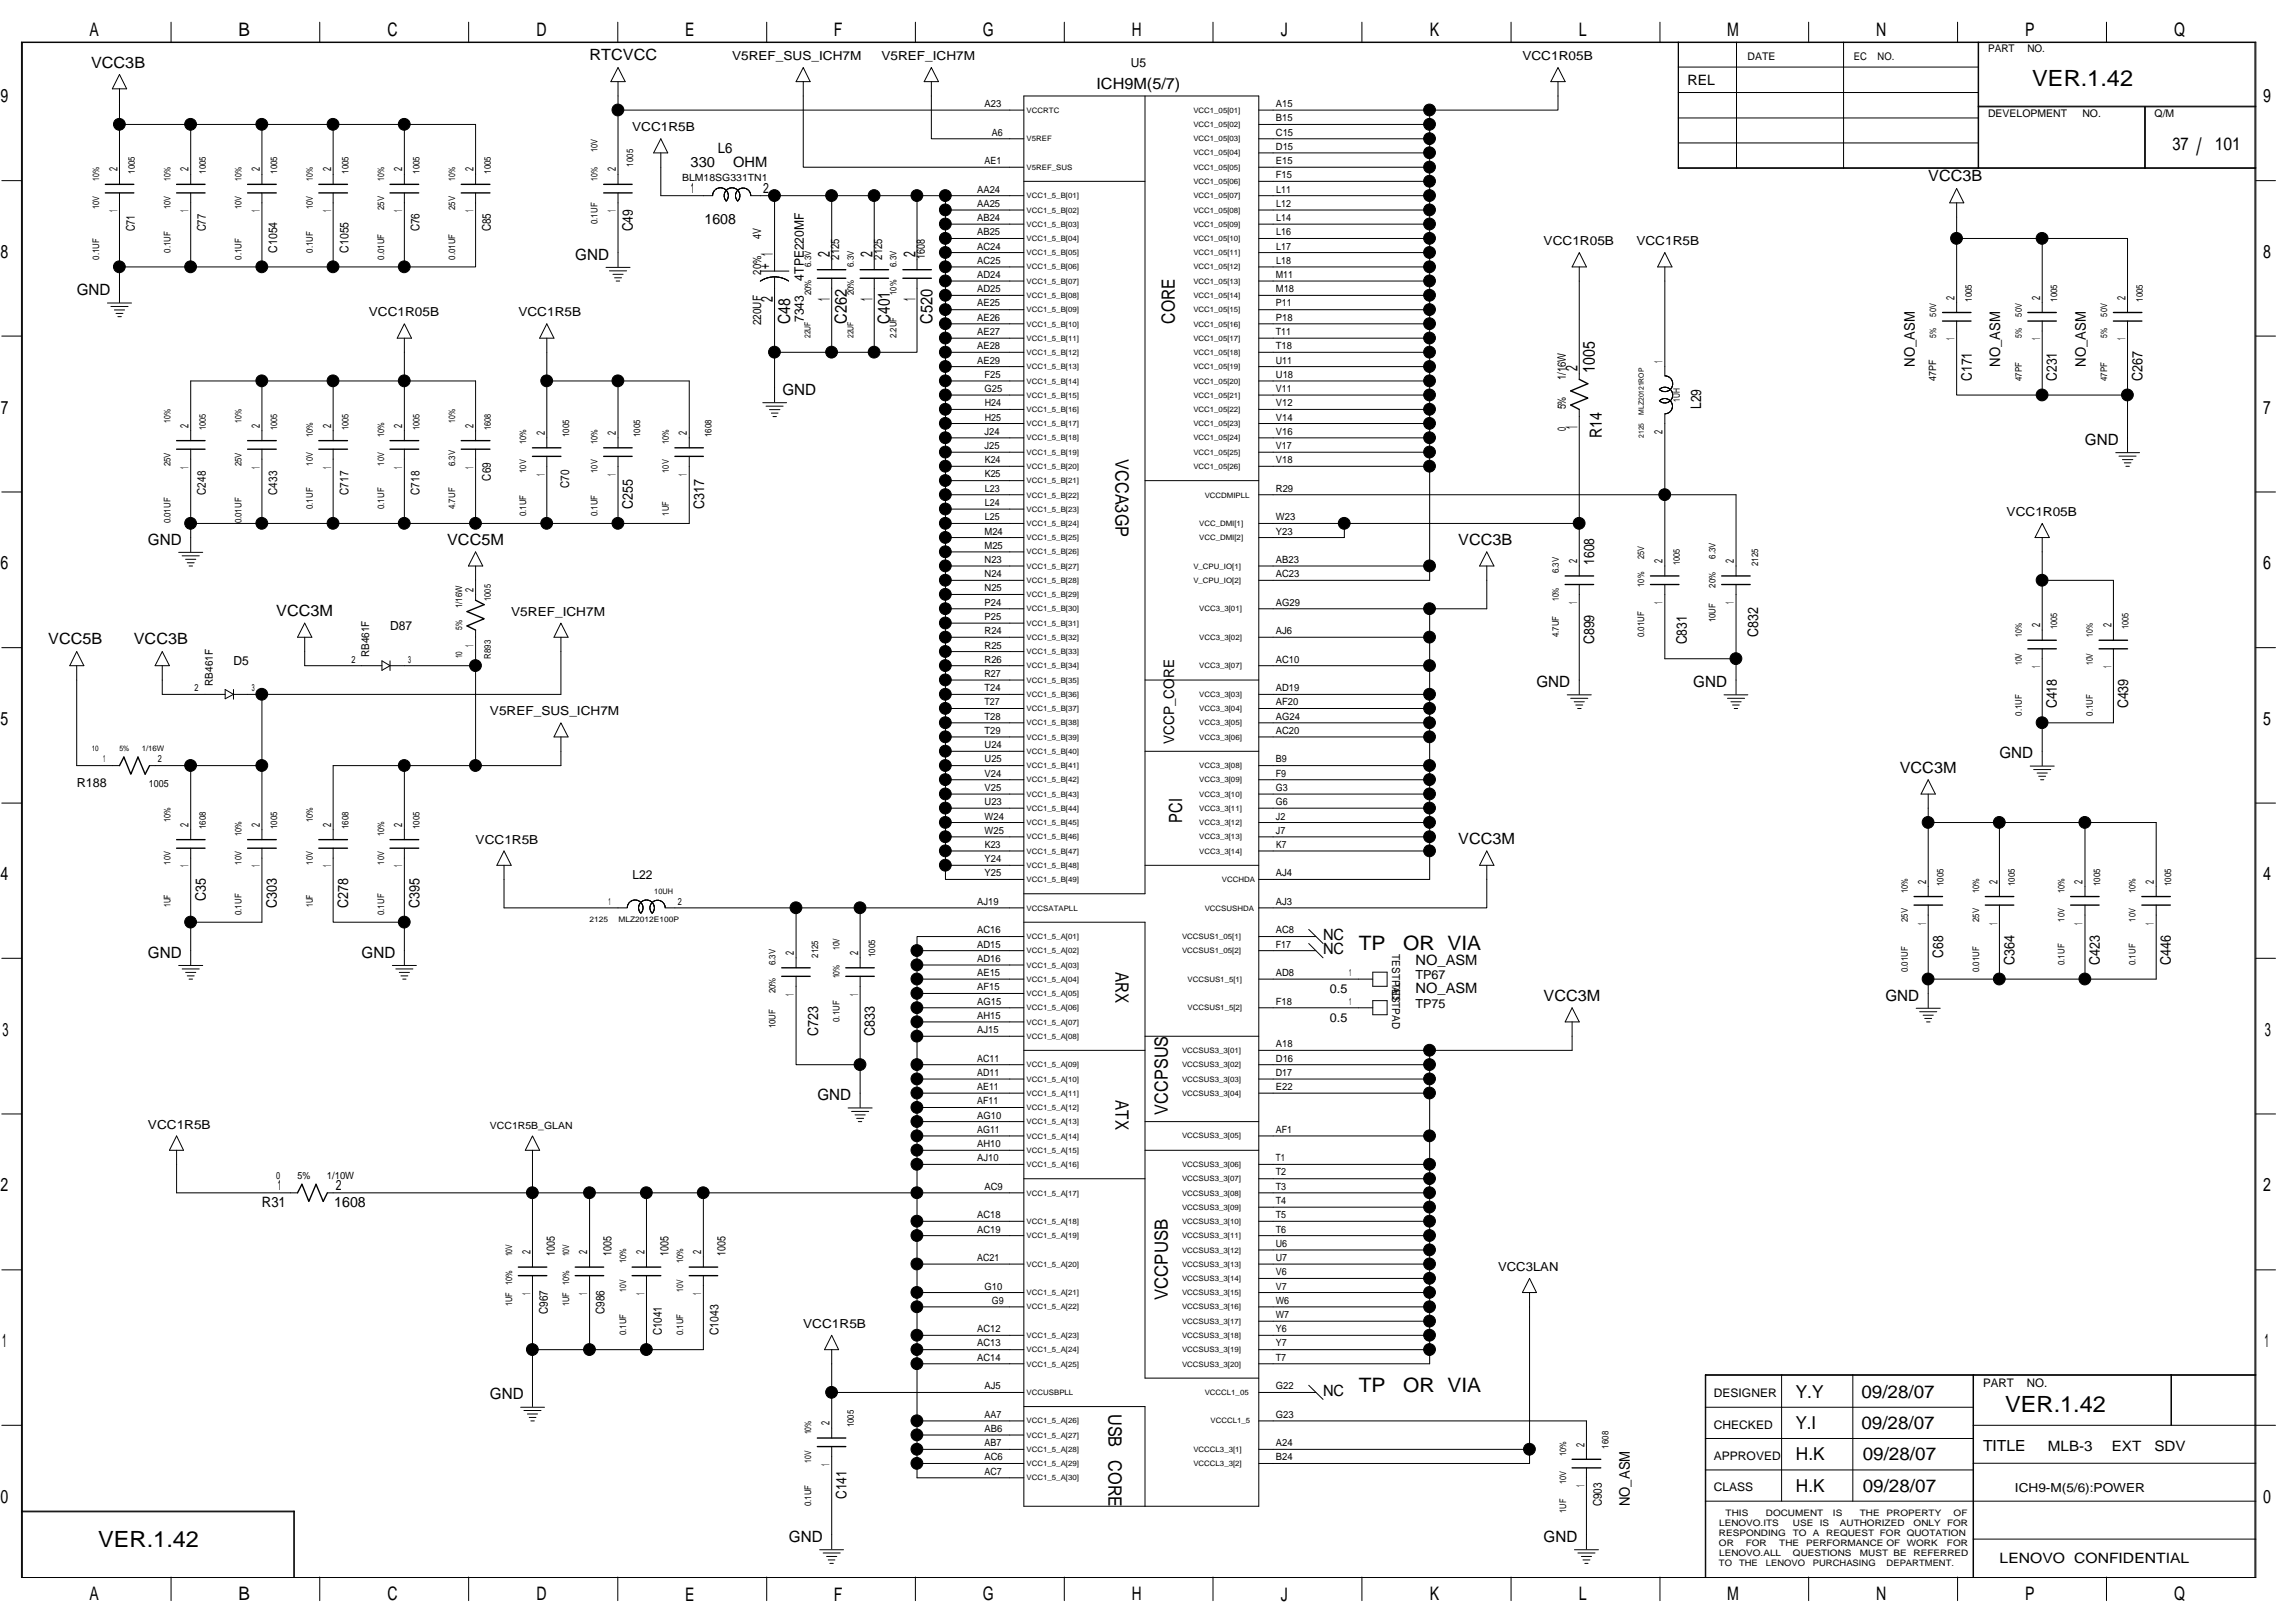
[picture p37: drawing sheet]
<svg xmlns="http://www.w3.org/2000/svg" width="420mm" height="297mm" viewBox="0 0 420 297" stroke-linecap="round" stroke-linejoin="round" font-family="sans-serif">
<defs><g id="words">
<text font-size="4.4" x="402.1" y="28.4">/</text>
<g font-size="4.1">
<text x="372.1" y="15.7">VER.1.42</text>
<text x="367.1" y="258.4">VER.1.42</text>
<text x="18" y="283.2">VER.1.42</text>
</g>
<g font-size="3.6">
<text x="248.7" y="173.9">TP</text>
<text x="256.9" y="173.9">OR VIA</text>
<text x="248.7" y="254.8">TP</text>
<text x="256.9" y="254.8">OR VIA</text>
</g>
<g font-size="3.4">
<text x="16.4" y="6.6">A</text>
<text x="43.6" y="6.6">B</text>
<text x="70.9" y="6.6">C</text>
<text x="98.2" y="6.6">D</text>
<text x="125.4" y="6.6">E</text>
<text x="152.7" y="6.6">F</text>
<text x="179.9" y="6.6">G</text>
<text x="207.2" y="6.6">H</text>
<text x="234.5" y="6.6">J</text>
<text x="261.8" y="6.6">K</text>
<text x="289" y="6.6">L</text>
<text x="316.2" y="6.6">M</text>
<text x="343.5" y="6.6">N</text>
<text x="370.8" y="6.6">P</text>
<text x="398" y="6.6">Q</text>
<text x=".1" y="18.8">9</text>
<text x="414.3" y="18.8">9</text>
<text x=".1" y="47.2">8</text>
<text x="414.3" y="47.2">8</text>
<text x=".2" y="75.7">7</text>
<text x="414.3" y="75.7">7</text>
<text x="204.2" y="84" transform="rotate(90 204.2 84)">VCCA3GP</text>
<text x=".1" y="104.2">6</text>
<text x="414.3" y="104.2">6</text>
<text x=".1" y="132.7">5</text>
<text x="414.3" y="132.7">5</text>
<text x=".1" y="161.1">4</text>
<text x="414.3" y="161.1">4</text>
<text x="204.2" y="177.9" transform="rotate(90 204.2 177.9)">ARX</text>
<text x=".5" y="189.6">3</text>
<text x="414.6" y="189.6">3</text>
<text x="204.2" y="201.4" transform="rotate(90 204.2 201.4)">ATX</text>
<text x=".1" y="218.1">2</text>
<text x="414.3" y="218.1">2</text>
<text x=".4" y="246.6">1</text>
<text x="414.6" y="246.6">1</text>
<text x="202.9" y="258.7" transform="rotate(90 202.9 258.7)">USB CORE</text>
<text x=".1" y="275.1">0</text>
<text x="414.3" y="275.1">0</text>
<text x="16.4" y="292.9">A</text>
<text x="43.6" y="292.9">B</text>
<text x="70.9" y="292.9">C</text>
<text x="98.2" y="292.9">D</text>
<text x="125.4" y="292.9">E</text>
<text x="152.7" y="292.9">F</text>
<text x="179.9" y="292.9">G</text>
<text x="207.2" y="292.9">H</text>
<text x="234.5" y="292.9">J</text>
<text x="261.8" y="292.9">K</text>
<text x="289" y="292.9">L</text>
<text x="316.2" y="292.9">M</text>
<text x="343.5" y="292.9">N</text>
<text x="370.8" y="292.9">P</text>
<text x="398" y="292.9">Q</text>
</g>
<g font-size="3.3">
<text x="397.7" y="27.4">37</text>
<text x="405.5" y="27.4">101</text>
<text x="215.1" y="59.3" transform="rotate(-90 215.1 59.3)">CORE</text>
<text x="216.4" y="150.5" transform="rotate(-90 216.4 150.5)">PCI</text>
<text x="213.8" y="204" transform="rotate(-90 213.8 204)">VCCPSUS</text>
<text x="213.8" y="237.9" transform="rotate(-90 213.8 237.9)">VCCPUSB</text>
<text x="328.7" y="255.8">Y.Y</text>
<text x="340.8" y="255.8">09/28/07</text>
<text x="328.7" y="261.6">Y.I</text>
<text x="340.8" y="261.6">09/28/07</text>
<text x="328.8" y="267.3">H.K</text>
<text x="341" y="267.3">09/28/07</text>
<text x="328.8" y="273">H.K</text>
<text x="341" y="273">09/28/07</text>
</g>
<g font-size="3.1">
<text x="141.5" y="46.8" transform="rotate(-90 141.5 46.8)">1</text>
<text x="151.9" y="47" transform="rotate(-90 151.9 47)">2</text>
<text x="159.8" y="47" transform="rotate(-90 159.8 47)">2</text>
<text x="167.6" y="47" transform="rotate(-90 167.6 47)">2</text>
<text x="141.5" y="55.2" transform="rotate(-90 141.5 55.2)">2</text>
<text x="144.6" y="59.3" transform="rotate(-90 144.6 59.3)">C48</text>
<text x="151.9" y="55" transform="rotate(-90 151.9 55)">1</text>
<text x="155.1" y="59.3" transform="rotate(-90 155.1 59.3)">C262</text>
<text x="159.8" y="55" transform="rotate(-90 159.8 55)">1</text>
<text x="162.9" y="59.3" transform="rotate(-90 162.9 59.3)">C401</text>
<text x="167.6" y="55" transform="rotate(-90 167.6 55)">1</text>
<text x="170.7" y="59.3" transform="rotate(-90 170.7 59.3)">C520</text>
<text x="288.8" y="67.9" transform="rotate(-90 288.8 67.9)">2</text>
<text x="292" y="68.2" transform="rotate(-90 292 68.2)">1005</text>
<text x="288.8" y="78.5" transform="rotate(-90 288.8 78.5)">1</text>
<text x="293.3" y="80.1" transform="rotate(-90 293.3 80.1)">R14</text>
</g>
<g font-size="2.8">
<text x="107.9" y="11">RTCVCC</text>
<text x="16.7" y="12.4">VCC3B</text>
<text x="200.7" y="16.3">ICH9M(5/7)</text>
<text x="353" y="33.2">VCC3B</text>
<text x="105.3" y="47.5">GND</text>
<text x="14" y="54.1">GND</text>
<text x="143.2" y="72.3">GND</text>
<text x="381.7" y="81.4">GND</text>
<text x="27.1" y="99.7">GND</text>
<text x="81.9" y="99.7">VCC5M</text>
<text x="267" y="99.7">VCC3B</text>
<text x="50.6" y="112.7">VCC3M</text>
<text x="8.8" y="117.9">VCC5B</text>
<text x="24.5" y="117.9">VCC3B</text>
<text x="281.3" y="125.8">GND</text>
<text x="310" y="125.8">GND</text>
<text x="347.8" y="141.4">VCC3M</text>
<text x="366" y="138.8">GND</text>
<text x="267" y="154.4">VCC3M</text>
<text x="242.2" y="172">NC</text>
<text x="27.1" y="175.3">GND</text>
<text x="66.2" y="175.3">GND</text>
<text x="242.2" y="174.6">NC</text>
<text x="282.6" y="183.1">VCC3M</text>
<text x="345.2" y="183.1">GND</text>
<text x="149.6" y="201.4">GND</text>
<text x="89.7" y="256.1">GND</text>
<text x="242.2" y="255.4">NC</text>
<text x="363" y="265.6">TITLE</text>
<text x="144.4" y="282.2">GND</text>
<text x="282.6" y="282.2">GND</text>
</g>
<g font-size="2.7">
<text x="115.9" y="42.3" transform="rotate(-90 115.9 42.3)">C49</text>
<text x="140.9" y="49.3" transform="rotate(-90 140.9 49.3)">+</text>
<text x="350.6" y="67.1" transform="rotate(-90 350.6 67.1)">NO_ASM</text>
<text x="361" y="69.7" transform="rotate(-90 361 69.7)">C171</text>
<text x="366.2" y="67.1" transform="rotate(-90 366.2 67.1)">NO_ASM</text>
<text x="376.6" y="69.7" transform="rotate(-90 376.6 69.7)">C231</text>
<text x="381.8" y="67.1" transform="rotate(-90 381.8 67.1)">NO_ASM</text>
<text x="392.2" y="69.7" transform="rotate(-90 392.2 69.7)">C267</text>
<text x="311.4" y="74.9" transform="rotate(-90 311.4 74.9)">L29</text>
<text x="115.9" y="93.2" transform="rotate(-90 115.9 93.2)">C255</text>
<text x="128.9" y="93.2" transform="rotate(-90 128.9 93.2)">C317</text>
<text x="291.9" y="103.4" transform="rotate(-90 291.9 103.4)">1608</text>
<text x="291.9" y="117.9" transform="rotate(-90 291.9 117.9)">C899</text>
<text x="308.8" y="117.9" transform="rotate(-90 308.8 117.9)">C831</text>
<text x="321.8" y="116.6" transform="rotate(-90 321.8 116.6)">C832</text>
<text x="376.6" y="129.7" transform="rotate(-90 376.6 129.7)">C418</text>
<text x="389.6" y="129.7" transform="rotate(-90 389.6 129.7)">C439</text>
<text x="215" y="136.2" transform="rotate(-90 215 136.2)">VCCP_CORE</text>
<text x="37.7" y="164.9" transform="rotate(-90 37.7 164.9)">C35</text>
<text x="50.7" y="166.2" transform="rotate(-90 50.7 166.2)">C303</text>
<text x="63.7" y="166.2" transform="rotate(-90 63.7 166.2)">C278</text>
<text x="76.8" y="166.2" transform="rotate(-90 76.8 166.2)">C395</text>
<text x="355.8" y="175.3" transform="rotate(-90 355.8 175.3)">C68</text>
<text x="368.8" y="176.6" transform="rotate(-90 368.8 176.6)">C364</text>
<text x="384.4" y="176.6" transform="rotate(-90 384.4 176.6)">C423</text>
<text x="397.5" y="176.6" transform="rotate(-90 397.5 176.6)">C446</text>
<text x="149.8" y="189.7" transform="rotate(-90 149.8 189.7)">C723</text>
<text x="160.2" y="189.7" transform="rotate(-90 160.2 189.7)">C833</text>
<text x="155" y="274.4" transform="rotate(-90 155 274.4)">C141</text>
<text x="298.4" y="275.7" transform="rotate(-90 298.4 275.7)">NO_ASM</text>
</g>
<g font-size="2.6">
<text x="308.9" y="15.5">REL</text>
<text x="131.4" y="28">L6</text>
<text x="126.4" y="30.6">330</text>
<text x="126.5" y="35.3">1</text>
<text x="134.2" y="30.6">OHM</text>
<text x="139.7" y="35.3">2</text>
<text x="129" y="41">1608</text>
<text x="259.2" y="176.6">NO_ASM</text>
<text x="259.2" y="181.8">NO_ASM</text>
<text x="48" y="220.9">R31</text>
<text x="50.9" y="217.8">1</text>
<text x="61.2" y="220.9">1608</text>
<text x="61.5" y="217.8">2</text>
<text x="374.9" y="265.5">MLB-3</text>
<text x="386.6" y="265.5">EXT</text>
<text x="394.4" y="265.5">SDV</text>
<text x="366.1" y="286.1">LENOVO CONFIDENTIAL</text>
</g>
<g font-size="2.4">
<text x="147.2" y="51.3" transform="rotate(-90 147.2 51.3)">4TPE220MF</text>
<text x="147.2" y="59" transform="rotate(-90 147.2 59)">7343</text>
</g>
<g font-size="2.3">
<text x="134" y="11">V5REF_SUS_ICH7M</text>
<text x="161.4" y="11">V5REF_ICH7M</text>
<text x="278.7" y="11">VCC1R05B</text>
<text x="207" y="12.3">U5</text>
<text x="115.7" y="24">VCC1R5B</text>
<text x="282.6" y="44.9">VCC1R05B</text>
<text x="299.6" y="44.9">VCC1R5B</text>
<text x="67.5" y="57.9">VCC1R05B</text>
<text x="94.9" y="57.9">VCC1R5B</text>
<text x="367.4" y="94.4">VCC1R05B</text>
<text x="93.6" y="112.7">V5REF_ICH7M</text>
<text x="71.4" y="115.3">D87</text>
<text x="42.7" y="121.8">D5</text>
<text x="89.7" y="130.9">V5REF_SUS_ICH7M</text>
<text x="14" y="144">R188</text>
<text x="87.1" y="154.4">VCC1R5B</text>
<text x="115.8" y="160.9">L22</text>
<text x="259.2" y="179.2">TP67</text>
<text x="243.5" y="181.8">0.5</text>
<text x="259.2" y="184.4">TP75</text>
<text x="243.5" y="187">0.5</text>
<text x="27.1" y="206.5">VCC1R5B</text>
<text x="274.3" y="232.6">VCC3LAN</text>
<text x="147.1" y="243">VCC1R5B</text>
<text x="368.9" y="273">ICH9-M(5/6):POWER</text>
</g>
<g font-size="2.2">
<text x="24.7" y="42.3" transform="rotate(-90 24.7 42.3)">C71</text>
<text x="37.7" y="42.3" transform="rotate(-90 37.7 42.3)">C77</text>
<text x="50.7" y="46.2" transform="rotate(-90 50.7 46.2)">C1054</text>
<text x="63.8" y="46.2" transform="rotate(-90 63.8 46.2)">C1055</text>
<text x="76.8" y="42.3" transform="rotate(-90 76.8 42.3)">C76</text>
<text x="89.9" y="42.3" transform="rotate(-90 89.9 42.3)">C85</text>
<text x="89.9" y="88" transform="rotate(-90 89.9 88)">C69</text>
<text x="104.2" y="89.3" transform="rotate(-90 104.2 89.3)">C70</text>
<text x="37.7" y="90.6" transform="rotate(-90 37.7 90.6)">C248</text>
<text x="50.7" y="90.6" transform="rotate(-90 50.7 90.6)">C433</text>
<text x="63.8" y="90.6" transform="rotate(-90 63.8 90.6)">C717</text>
<text x="76.8" y="90.6" transform="rotate(-90 76.8 90.6)">C718</text>
<text x="100.3" y="240.5" transform="rotate(-90 100.3 240.5)">C967</text>
<text x="110.7" y="240.5" transform="rotate(-90 110.7 240.5)">C986</text>
<text x="121.1" y="244.4" transform="rotate(-90 121.1 244.4)">C1041</text>
<text x="131.6" y="244.4" transform="rotate(-90 131.6 244.4)">C1043</text>
<text x="313.8" y="255.7">DESIGNER</text>
<text x="363" y="253.8">PART</text>
<text x="371.1" y="253.8">NO.</text>
<text x="313.8" y="261.5">CHECKED</text>
<text x="313.8" y="267.2">APPROVED</text>
<text x="293.2" y="275.7" transform="rotate(-90 293.2 275.7)">C903</text>
<text x="313.8" y="272.9">CLASS</text>
</g>
<g font-size="2.1">
<text x="21.5" y="31.4" transform="rotate(-90 21.5 31.4)">2</text>
<text x="34.5" y="31.4" transform="rotate(-90 34.5 31.4)">2</text>
<text x="47.6" y="31.4" transform="rotate(-90 47.6 31.4)">2</text>
<text x="60.6" y="31.4" transform="rotate(-90 60.6 31.4)">2</text>
<text x="73.6" y="31.4" transform="rotate(-90 73.6 31.4)">2</text>
<text x="86.7" y="31.4" transform="rotate(-90 86.7 31.4)">2</text>
<text x="112.8" y="31.4" transform="rotate(-90 112.8 31.4)">2</text>
<text x="21.5" y="38.8" transform="rotate(-90 21.5 38.8)">1</text>
<text x="34.5" y="38.8" transform="rotate(-90 34.5 38.8)">1</text>
<text x="47.6" y="38.8" transform="rotate(-90 47.6 38.8)">1</text>
<text x="60.6" y="38.8" transform="rotate(-90 60.6 38.8)">1</text>
<text x="73.6" y="38.8" transform="rotate(-90 73.6 38.8)">1</text>
<text x="86.7" y="38.8" transform="rotate(-90 86.7 38.8)">1</text>
<text x="112.8" y="38.8" transform="rotate(-90 112.8 38.8)">1</text>
<text x="139.4" y="43.7" transform="rotate(-90 139.4 43.7)">4V</text>
<text x="153.7" y="47.5" transform="rotate(-90 153.7 47.5)">2125</text>
<text x="161.5" y="47.5" transform="rotate(-90 161.5 47.5)">2125</text>
<text x="169.3" y="47.4" transform="rotate(-90 169.3 47.4)">1608</text>
<text x="139.4" y="50.3" transform="rotate(-90 139.4 50.3)">20%</text>
<text x="139.4" y="59.5" transform="rotate(-90 139.4 59.5)">220UF</text>
<text x="357.8" y="54.9" transform="rotate(-90 357.8 54.9)">2</text>
<text x="373.5" y="54.9" transform="rotate(-90 373.5 54.9)">2</text>
<text x="389.1" y="54.9" transform="rotate(-90 389.1 54.9)">2</text>
<text x="357.8" y="62.3" transform="rotate(-90 357.8 62.3)">1</text>
<text x="373.5" y="62.3" transform="rotate(-90 373.5 62.3)">1</text>
<text x="389.1" y="62.3" transform="rotate(-90 389.1 62.3)">1</text>
<text x="286.7" y="69.6" transform="rotate(-90 286.7 69.6)">1/16W</text>
<text x="304.4" y="66.4" transform="rotate(-90 304.4 66.4)">1</text>
<text x="286.7" y="74.9" transform="rotate(-90 286.7 74.9)">5%</text>
<text x="34.5" y="78.3" transform="rotate(-90 34.5 78.3)">2</text>
<text x="47.6" y="78.3" transform="rotate(-90 47.6 78.3)">2</text>
<text x="60.6" y="78.3" transform="rotate(-90 60.6 78.3)">2</text>
<text x="73.6" y="78.3" transform="rotate(-90 73.6 78.3)">2</text>
<text x="86.7" y="78.3" transform="rotate(-90 86.7 78.3)">2</text>
<text x="99.7" y="79.6" transform="rotate(-90 99.7 79.6)">2</text>
<text x="112.8" y="79.6" transform="rotate(-90 112.8 79.6)">2</text>
<text x="125.8" y="79.6" transform="rotate(-90 125.8 79.6)">2</text>
<text x="286.7" y="78.8" transform="rotate(-90 286.7 78.8)">0</text>
<text x="304.4" y="79.4" transform="rotate(-90 304.4 79.4)">2</text>
<text x="34.5" y="85.8" transform="rotate(-90 34.5 85.8)">1</text>
<text x="47.6" y="85.8" transform="rotate(-90 47.6 85.8)">1</text>
<text x="60.6" y="85.8" transform="rotate(-90 60.6 85.8)">1</text>
<text x="73.6" y="85.8" transform="rotate(-90 73.6 85.8)">1</text>
<text x="86.7" y="85.8" transform="rotate(-90 86.7 85.8)">1</text>
<text x="99.7" y="87.1" transform="rotate(-90 99.7 87.1)">1</text>
<text x="112.8" y="87.1" transform="rotate(-90 112.8 87.1)">1</text>
<text x="125.8" y="87.1" transform="rotate(-90 125.8 87.1)">1</text>
<text x="288.7" y="103.1" transform="rotate(-90 288.7 103.1)">2</text>
<text x="304.4" y="103.1" transform="rotate(-90 304.4 103.1)">2</text>
<text x="317.4" y="103.1" transform="rotate(-90 317.4 103.1)">2</text>
<text x="86.7" y="108.3" transform="rotate(-90 86.7 108.3)">2</text>
<text x="288.7" y="110.5" transform="rotate(-90 288.7 110.5)">1</text>
<text x="304.4" y="110.5" transform="rotate(-90 304.4 110.5)">1</text>
<text x="317.4" y="110.5" transform="rotate(-90 317.4 110.5)">1</text>
<text x="86.7" y="118.4" transform="rotate(-90 86.7 118.4)">1</text>
<text x="373.5" y="114.8" transform="rotate(-90 373.5 114.8)">2</text>
<text x="386.5" y="114.8" transform="rotate(-90 386.5 114.8)">2</text>
<text x="373.5" y="122.3" transform="rotate(-90 373.5 122.3)">1</text>
<text x="386.5" y="122.3" transform="rotate(-90 386.5 122.3)">1</text>
<text x="34.5" y="151.3" transform="rotate(-90 34.5 151.3)">2</text>
<text x="47.6" y="151.3" transform="rotate(-90 47.6 151.3)">2</text>
<text x="60.6" y="151.3" transform="rotate(-90 60.6 151.3)">2</text>
<text x="73.6" y="151.3" transform="rotate(-90 73.6 151.3)">2</text>
<text x="34.5" y="158.7" transform="rotate(-90 34.5 158.7)">1</text>
<text x="47.6" y="158.7" transform="rotate(-90 47.6 158.7)">1</text>
<text x="60.6" y="158.7" transform="rotate(-90 60.6 158.7)">1</text>
<text x="73.6" y="158.7" transform="rotate(-90 73.6 158.7)">1</text>
<text x="352.6" y="161.8" transform="rotate(-90 352.6 161.8)">2</text>
<text x="365.7" y="161.8" transform="rotate(-90 365.7 161.8)">2</text>
<text x="381.3" y="161.8" transform="rotate(-90 381.3 161.8)">2</text>
<text x="394.3" y="161.8" transform="rotate(-90 394.3 161.8)">2</text>
<text x="352.6" y="169.2" transform="rotate(-90 352.6 169.2)">1</text>
<text x="365.7" y="169.2" transform="rotate(-90 365.7 169.2)">1</text>
<text x="381.3" y="169.2" transform="rotate(-90 381.3 169.2)">1</text>
<text x="394.3" y="169.2" transform="rotate(-90 394.3 169.2)">1</text>
<text x="145.3" y="174.8" transform="rotate(-90 145.3 174.8)">2</text>
<text x="157.1" y="174.8" transform="rotate(-90 157.1 174.8)">2</text>
<text x="145.3" y="182.2" transform="rotate(-90 145.3 182.2)">1</text>
<text x="157.1" y="182.2" transform="rotate(-90 157.1 182.2)">1</text>
<text x="97.1" y="229.5" transform="rotate(-90 97.1 229.5)">2</text>
<text x="101.5" y="229.9" transform="rotate(-90 101.5 229.9)">1005</text>
<text x="107.5" y="229.5" transform="rotate(-90 107.5 229.5)">2</text>
<text x="112" y="229.9" transform="rotate(-90 112 229.9)">1005</text>
<text x="118" y="229.5" transform="rotate(-90 118 229.5)">2</text>
<text x="122.4" y="229.9" transform="rotate(-90 122.4 229.9)">1005</text>
<text x="128.4" y="229.5" transform="rotate(-90 128.4 229.5)">2</text>
<text x="132.8" y="229.9" transform="rotate(-90 132.8 229.9)">1005</text>
<text x="97.1" y="237" transform="rotate(-90 97.1 237)">1</text>
<text x="107.5" y="237" transform="rotate(-90 107.5 237)">1</text>
<text x="118" y="237" transform="rotate(-90 118 237)">1</text>
<text x="128.4" y="237" transform="rotate(-90 128.4 237)">1</text>
<text x="151.8" y="260.8" transform="rotate(-90 151.8 260.8)">2</text>
<text x="151.8" y="268.3" transform="rotate(-90 151.8 268.3)">1</text>
<text x="290.1" y="264.8" transform="rotate(-90 290.1 264.8)">2</text>
<text x="290.1" y="272.2" transform="rotate(-90 290.1 272.2)">1</text>
</g>
<g font-size="2">
<text x="38.9" y="125.5" transform="rotate(-90 38.9 125.5)">RB461F</text>
<text x="67.6" y="120.3" transform="rotate(-90 67.6 120.3)">RB461F</text>
<text x="254.9" y="174.7" transform="rotate(90 254.9 174.7)">TESTPAD</text>
<text x="254.9" y="179.9" transform="rotate(90 254.9 179.9)">TESTPAD</text>
</g>
<g font-size="1.9">
<text x="319.9" y="11">DATE</text>
<text x="339.4" y="11">EC</text>
<text x="343.7" y="11">NO.</text>
<text x="364" y="9.5">PART</text>
<text x="371.2" y="9.5">NO.</text>
<text x="364" y="21.3">DEVELOPMENT</text>
<text x="381.2" y="21.3">NO.</text>
<text x="394.5" y="21.3">Q/M</text>
<text x="354.4" y="69.7" transform="rotate(-90 354.4 69.7)">47PF</text>
</g>
<g font-size="1.8">
<text x="180.2" y="19.6">A23</text>
<text x="233.6" y="22.2">B15</text>
<text x="233.6" y="19.6">A15</text>
<text x="181.6" y="24.8">A6</text>
<text x="233.6" y="27.4">D15</text>
<text x="233.6" y="24.8">C15</text>
<text x="124.9" y="33.1">BLM18SG331TN1</text>
<text x="178.9" y="35.3">AA24</text>
<text x="180.2" y="30">AE1</text>
<text x="233.6" y="32.6">F15</text>
<text x="233.6" y="30">E15</text>
<text x="233.6" y="35.3">L11</text>
<text x="178.9" y="40.5">AB24</text>
<text x="178.9" y="37.8">AA25</text>
<text x="233.6" y="40.5">L14</text>
<text x="233.6" y="37.8">L12</text>
<text x="178.9" y="45.7">AC24</text>
<text x="178.9" y="43.1">AB25</text>
<text x="233.6" y="45.7">L17</text>
<text x="233.6" y="43.1">L16</text>
<text x="178.9" y="48.3">AC25</text>
<text x="178.9" y="53.5">AD25</text>
<text x="178.9" y="50.9">AD24</text>
<text x="233.6" y="53.5">M18</text>
<text x="233.6" y="50.9">M11</text>
<text x="233.6" y="48.3">L18</text>
<text x="178.9" y="58.7">AE26</text>
<text x="178.9" y="56.1">AE25</text>
<text x="233.6" y="58.7">P18</text>
<text x="233.6" y="56.1">P11</text>
<text x="178.9" y="63.9">AE28</text>
<text x="178.9" y="61.3">AE27</text>
<text x="233.6" y="63.9">T18</text>
<text x="233.6" y="61.3">T11</text>
<text x="178.9" y="66.5">AE29</text>
<text x="180.2" y="71.8">G25</text>
<text x="180.2" y="69.1">F25</text>
<text x="233.6" y="69.1">U18</text>
<text x="233.6" y="71.8">V11</text>
<text x="233.6" y="66.5">U11</text>
<text x="180.3" y="77">H25</text>
<text x="180.3" y="74.3">H24</text>
<text x="233.6" y="77">V14</text>
<text x="233.6" y="74.3">V12</text>
<text x="180.2" y="82.2">J25</text>
<text x="180.2" y="79.6">J24</text>
<text x="233.6" y="82.2">V17</text>
<text x="233.6" y="79.6">V16</text>
<text x="180.3" y="87.4">K25</text>
<text x="180.3" y="84.8">K24</text>
<text x="233.6" y="84.8">V18</text>
<text x="180.3" y="95.2">L25</text>
<text x="180.3" y="92.6">L24</text>
<text x="180.3" y="90">L23</text>
<text x="233.6" y="95.2">W23</text>
<text x="233.6" y="90">R29</text>
<text x="180.2" y="100.4">M25</text>
<text x="180.2" y="97.8">M24</text>
<text x="233.6" y="97.8">Y23</text>
<text x="180.2" y="105.7">N24</text>
<text x="180.2" y="103">N23</text>
<text x="233.6" y="105.7">AC23</text>
<text x="233.6" y="103">AB23</text>
<text x="180.2" y="113.5">P25</text>
<text x="180.2" y="110.9">P24</text>
<text x="180.2" y="108.2">N25</text>
<text x="233.6" y="110.9">AG29</text>
<text x="180.2" y="118.7">R25</text>
<text x="180.2" y="116.1">R24</text>
<text x="233.6" y="116.1">AJ6</text>
<text x="64.3" y="121.3">2</text>
<text x="74.7" y="121.3">3</text>
<text x="180.2" y="123.9">R27</text>
<text x="180.2" y="121.3">R26</text>
<text x="233.6" y="121.3">AC10</text>
<text x="35.6" y="126.5">2</text>
<text x="46.1" y="126.5">3</text>
<text x="180.2" y="131.7">T28</text>
<text x="180.2" y="129.1">T27</text>
<text x="180.2" y="126.5">T24</text>
<text x="233.6" y="129.1">AF20</text>
<text x="233.6" y="131.7">AG24</text>
<text x="233.6" y="126.5">AD19</text>
<text x="180.2" y="136.9">U24</text>
<text x="180.2" y="134.3">T29</text>
<text x="233.6" y="134.3">AC20</text>
<text x="18.9" y="139.5">1</text>
<text x="27.3" y="144">1005</text>
<text x="28.9" y="139.5">2</text>
<text x="180.2" y="142.2">V24</text>
<text x="180.2" y="139.5">U25</text>
<text x="233.6" y="142.2">F9</text>
<text x="233.6" y="139.5">B9</text>
<text x="180.2" y="150">W24</text>
<text x="180.2" y="144.7">V25</text>
<text x="180.2" y="147.4">U23</text>
<text x="233.6" y="150">J2</text>
<text x="233.6" y="147.4">G6</text>
<text x="233.6" y="144.7">G3</text>
<text x="180.2" y="152.6">W25</text>
<text x="180.3" y="155.2">K23</text>
<text x="233.6" y="152.6">J7</text>
<text x="233.6" y="155.2">K7</text>
<text x="180.2" y="160.4">Y25</text>
<text x="180.2" y="157.8">Y24</text>
<text x="233.6" y="160.4">AJ4</text>
<text x="111.4" y="165.6">1</text>
<text x="124.1" y="165.6">2</text>
<text x="178.9" y="165.6">AJ19</text>
<text x="233.6" y="165.6">AJ3</text>
<text x="178.9" y="173.4">AD15</text>
<text x="178.9" y="170.8">AC16</text>
<text x="233.6" y="170.8">AC8</text>
<text x="233.6" y="173.4">F17</text>
<text x="178.9" y="178.6">AE15</text>
<text x="178.9" y="176.1">AD16</text>
<text x="233.6" y="178.6">AD8</text>
<text x="247" y="178.6">1</text>
<text x="178.9" y="181.3">AF15</text>
<text x="178.9" y="183.9">AG15</text>
<text x="233.6" y="183.9">F18</text>
<text x="247" y="183.9">1</text>
<text x="178.9" y="189.1">AJ15</text>
<text x="178.9" y="186.5">AH15</text>
<text x="233.6" y="191.7">A18</text>
<text x="178.9" y="196.9">AD11</text>
<text x="178.9" y="194.3">AC11</text>
<text x="233.6" y="196.9">D17</text>
<text x="233.6" y="194.3">D16</text>
<text x="178.9" y="202.1">AF11</text>
<text x="178.9" y="199.5">AE11</text>
<text x="233.6" y="199.5">E22</text>
<text x="89.7" y="206.5">VCC1R5B_GLAN</text>
<text x="178.9" y="207.3">AG11</text>
<text x="178.9" y="204.7">AG10</text>
<text x="178.9" y="209.9">AH10</text>
<text x="233.6" y="207.3">AF1</text>
<text x="50.6" y="215.7">0</text>
<text x="54.5" y="215.7">5%</text>
<text x="59.8" y="215.7">1/10W</text>
<text x="178.9" y="212.6">AJ10</text>
<text x="233.6" y="215.1">T2</text>
<text x="233.6" y="212.6">T1</text>
<text x="180.2" y="217.8">AC9</text>
<text x="233.6" y="220.4">T4</text>
<text x="233.6" y="217.8">T3</text>
<text x="178.9" y="225.6">AC19</text>
<text x="178.9" y="223">AC18</text>
<text x="233.6" y="225.6">T6</text>
<text x="233.6" y="223">T5</text>
<text x="178.9" y="230.8">AC21</text>
<text x="233.6" y="233.4">V6</text>
<text x="233.6" y="230.8">U7</text>
<text x="233.6" y="228.2">U6</text>
<text x="180.2" y="236">G10</text>
<text x="181.6" y="238.6">G9</text>
<text x="233.6" y="238.6">W6</text>
<text x="233.6" y="236">V7</text>
<text x="178.9" y="243.8">AC12</text>
<text x="233.6" y="243.8">Y6</text>
<text x="233.6" y="241.2">W7</text>
<text x="178.9" y="249">AC14</text>
<text x="178.9" y="246.4">AC13</text>
<text x="233.6" y="246.4">Y7</text>
<text x="233.6" y="249">T7</text>
<text x="180.2" y="254.3">AJ5</text>
<text x="233.6" y="254.3">G22</text>
<text x="180.2" y="262.1">AB6</text>
<text x="180.2" y="259.5">AA7</text>
<text x="233.6" y="259.5">G23</text>
<text x="180.2" y="269.9">AC7</text>
<text x="180.2" y="267.3">AC6</text>
<text x="180.2" y="264.7">AB7</text>
<text x="233.6" y="267.3">B24</text>
<text x="233.6" y="264.7">A24</text>
</g>
<g font-size="1.7">
<text x="109.4" y="27.9" transform="rotate(-90 109.4 27.9)">10V</text>
<text x="18.1" y="33.1" transform="rotate(-90 18.1 33.1)">10%</text>
<text x="24.7" y="31.8" transform="rotate(-90 24.7 31.8)">1005</text>
<text x="31.2" y="33.1" transform="rotate(-90 31.2 33.1)">10%</text>
<text x="37.7" y="31.8" transform="rotate(-90 37.7 31.8)">1005</text>
<text x="44.2" y="33.1" transform="rotate(-90 44.2 33.1)">10%</text>
<text x="50.7" y="31.8" transform="rotate(-90 50.7 31.8)">1005</text>
<text x="57.3" y="33.1" transform="rotate(-90 57.3 33.1)">10%</text>
<text x="63.8" y="31.8" transform="rotate(-90 63.8 31.8)">1005</text>
<text x="70.3" y="33.1" transform="rotate(-90 70.3 33.1)">10%</text>
<text x="76.8" y="31.8" transform="rotate(-90 76.8 31.8)">1005</text>
<text x="83.3" y="33.1" transform="rotate(-90 83.3 33.1)">10%</text>
<text x="89.9" y="31.8" transform="rotate(-90 89.9 31.8)">1005</text>
<text x="109.4" y="33.1" transform="rotate(-90 109.4 33.1)">10%</text>
<text x="115.9" y="30.5" transform="rotate(-90 115.9 30.5)">1005</text>
<text x="18.1" y="38.3" transform="rotate(-90 18.1 38.3)">10V</text>
<text x="31.2" y="38.3" transform="rotate(-90 31.2 38.3)">10V</text>
<text x="44.2" y="38.3" transform="rotate(-90 44.2 38.3)">10V</text>
<text x="57.3" y="38.3" transform="rotate(-90 57.3 38.3)">10V</text>
<text x="70.3" y="38.4" transform="rotate(-90 70.3 38.4)">25V</text>
<text x="83.3" y="38.4" transform="rotate(-90 83.3 38.4)">25V</text>
<text x="109.4" y="41" transform="rotate(-90 109.4 41)">0.1UF</text>
<text x="18.1" y="47.5" transform="rotate(-90 18.1 47.5)">0.1UF</text>
<text x="31.2" y="46.2" transform="rotate(-90 31.2 46.2)">0.1UF</text>
<text x="44.2" y="47.5" transform="rotate(-90 44.2 47.5)">0.1UF</text>
<text x="57.3" y="46.2" transform="rotate(-90 57.3 46.2)">0.1UF</text>
<text x="70.3" y="47.5" transform="rotate(-90 70.3 47.5)">0.01UF</text>
<text x="83.3" y="47.5" transform="rotate(-90 83.3 47.5)">0.01UF</text>
<text x="148.5" y="48.9" transform="rotate(-90 148.5 48.9)">6.3V</text>
<text x="156.3" y="48.9" transform="rotate(-90 156.3 48.9)">6.3V</text>
<text x="164.2" y="53.9" transform="rotate(-90 164.2 53.9)">10%</text>
<text x="164.2" y="48.9" transform="rotate(-90 164.2 48.9)">6.3V</text>
<text x="148.5" y="54.1" transform="rotate(-90 148.5 54.1)">20%</text>
<text x="156.3" y="54.1" transform="rotate(-90 156.3 54.1)">20%</text>
<text x="354.5" y="58" transform="rotate(-90 354.5 58)">50V</text>
<text x="361" y="55.2" transform="rotate(-90 361 55.2)">1005</text>
<text x="370.2" y="58" transform="rotate(-90 370.2 58)">50V</text>
<text x="376.6" y="55.2" transform="rotate(-90 376.6 55.2)">1005</text>
<text x="385.8" y="58" transform="rotate(-90 385.8 58)">50V</text>
<text x="392.3" y="55.2" transform="rotate(-90 392.3 55.2)">1005</text>
<text x="164.2" y="61.9" transform="rotate(-90 164.2 61.9)">2.2UF</text>
<text x="354.5" y="61.9" transform="rotate(-90 354.5 61.9)">5%</text>
<text x="370.2" y="61.9" transform="rotate(-90 370.2 61.9)">5%</text>
<text x="385.8" y="61.9" transform="rotate(-90 385.8 61.9)">5%</text>
<text x="370.2" y="69.7" transform="rotate(-90 370.2 69.7)">47PF</text>
<text x="385.8" y="69.7" transform="rotate(-90 385.8 69.7)">47PF</text>
<text x="31.2" y="77.4" transform="rotate(-90 31.2 77.4)">10%</text>
<text x="44.2" y="77.4" transform="rotate(-90 44.2 77.4)">10%</text>
<text x="83.3" y="77.4" transform="rotate(-90 83.3 77.4)">10%</text>
<text x="307.5" y="73.5" transform="rotate(-90 307.5 73.5)">1UH</text>
<text x="37.7" y="78.7" transform="rotate(-90 37.7 78.7)">1005</text>
<text x="50.7" y="78.7" transform="rotate(-90 50.7 78.7)">1005</text>
<text x="57.3" y="80" transform="rotate(-90 57.3 80)">10%</text>
<text x="63.8" y="78.7" transform="rotate(-90 63.8 78.7)">1005</text>
<text x="70.3" y="80" transform="rotate(-90 70.3 80)">10%</text>
<text x="76.8" y="78.7" transform="rotate(-90 76.8 78.7)">1005</text>
<text x="89.9" y="78.7" transform="rotate(-90 89.9 78.7)">1608</text>
<text x="96.3" y="81.3" transform="rotate(-90 96.3 81.3)">10%</text>
<text x="104.2" y="80" transform="rotate(-90 104.2 80)">1005</text>
<text x="109.4" y="81.3" transform="rotate(-90 109.4 81.3)">10%</text>
<text x="117.2" y="80" transform="rotate(-90 117.2 80)">1005</text>
<text x="122.4" y="81.3" transform="rotate(-90 122.4 81.3)">10%</text>
<text x="130.2" y="80" transform="rotate(-90 130.2 80)">1608</text>
<text x="31.2" y="85.3" transform="rotate(-90 31.2 85.3)">25V</text>
<text x="44.2" y="85.3" transform="rotate(-90 44.2 85.3)">25V</text>
<text x="57.3" y="85.2" transform="rotate(-90 57.3 85.2)">10V</text>
<text x="70.3" y="85.2" transform="rotate(-90 70.3 85.2)">10V</text>
<text x="83.3" y="85.3" transform="rotate(-90 83.3 85.3)">6.3V</text>
<text x="96.3" y="86.5" transform="rotate(-90 96.3 86.5)">10V</text>
<text x="109.4" y="86.5" transform="rotate(-90 109.4 86.5)">10V</text>
<text x="122.4" y="86.5" transform="rotate(-90 122.4 86.5)">10V</text>
<text x="31.2" y="95.8" transform="rotate(-90 31.2 95.8)">0.01UF</text>
<text x="44.2" y="95.8" transform="rotate(-90 44.2 95.8)">0.01UF</text>
<text x="57.3" y="93.2" transform="rotate(-90 57.3 93.2)">0.1UF</text>
<text x="70.3" y="93.2" transform="rotate(-90 70.3 93.2)">0.1UF</text>
<text x="83.3" y="93.2" transform="rotate(-90 83.3 93.2)">4.7UF</text>
<text x="96.3" y="94.5" transform="rotate(-90 96.3 94.5)">0.1UF</text>
<text x="109.4" y="94.5" transform="rotate(-90 109.4 94.5)">0.1UF</text>
<text x="122.4" y="94.4" transform="rotate(-90 122.4 94.4)">1UF</text>
<text x="285.4" y="104.9" transform="rotate(-90 285.4 104.9)">6.3V</text>
<text x="301" y="107.4" transform="rotate(-90 301 107.4)">10%</text>
<text x="301" y="102.3" transform="rotate(-90 301 102.3)">25V</text>
<text x="307.5" y="103.5" transform="rotate(-90 307.5 103.5)">1005</text>
<text x="314.1" y="107.5" transform="rotate(-90 314.1 107.5)">20%</text>
<text x="314.1" y="102.3" transform="rotate(-90 314.1 102.3)">6.3V</text>
<text x="321.9" y="103.6" transform="rotate(-90 321.9 103.6)">2125</text>
<text x="84.6" y="111.3" transform="rotate(-90 84.6 111.3)">1/16W</text>
<text x="89.9" y="110" transform="rotate(-90 89.9 110)">1005</text>
<text x="285.4" y="110" transform="rotate(-90 285.4 110)">10%</text>
<text x="314.1" y="113.9" transform="rotate(-90 314.1 113.9)">10UF</text>
<text x="84.6" y="115.3" transform="rotate(-90 84.6 115.3)">5%</text>
<text x="285.4" y="116.6" transform="rotate(-90 285.4 116.6)">4.7UF</text>
<text x="301" y="116.6" transform="rotate(-90 301 116.6)">0.01UF</text>
<text x="370.2" y="116.5" transform="rotate(-90 370.2 116.5)">10%</text>
<text x="376.6" y="115.2" transform="rotate(-90 376.6 115.2)">1005</text>
<text x="383.1" y="116.5" transform="rotate(-90 383.1 116.5)">10%</text>
<text x="389.7" y="115.2" transform="rotate(-90 389.7 115.2)">1005</text>
<text x="84.6" y="120.4" transform="rotate(-90 84.6 120.4)">10</text>
<text x="89.9" y="120.6" transform="rotate(-90 89.9 120.6)">R893</text>
<text x="370.2" y="121.7" transform="rotate(-90 370.2 121.7)">10V</text>
<text x="383.1" y="121.7" transform="rotate(-90 383.1 121.7)">10V</text>
<text x="370.2" y="131" transform="rotate(-90 370.2 131)">0.1UF</text>
<text x="383.1" y="131" transform="rotate(-90 383.1 131)">0.1UF</text>
<text x="31.2" y="150.4" transform="rotate(-90 31.2 150.4)">10%</text>
<text x="37.7" y="151.7" transform="rotate(-90 37.7 151.7)">1608</text>
<text x="44.2" y="153" transform="rotate(-90 44.2 153)">10%</text>
<text x="50.7" y="151.7" transform="rotate(-90 50.7 151.7)">1005</text>
<text x="57.3" y="150.4" transform="rotate(-90 57.3 150.4)">10%</text>
<text x="63.8" y="151.7" transform="rotate(-90 63.8 151.7)">1608</text>
<text x="70.3" y="153" transform="rotate(-90 70.3 153)">10%</text>
<text x="76.8" y="151.7" transform="rotate(-90 76.8 151.7)">1005</text>
<text x="31.2" y="158.2" transform="rotate(-90 31.2 158.2)">10V</text>
<text x="44.2" y="158.2" transform="rotate(-90 44.2 158.2)">10V</text>
<text x="57.3" y="158.2" transform="rotate(-90 57.3 158.2)">10V</text>
<text x="70.3" y="158.2" transform="rotate(-90 70.3 158.2)">10V</text>
<text x="31.2" y="166" transform="rotate(-90 31.2 166)">1UF</text>
<text x="44.2" y="167.5" transform="rotate(-90 44.2 167.5)">0.1UF</text>
<text x="57.3" y="166" transform="rotate(-90 57.3 166)">1UF</text>
<text x="70.3" y="167.5" transform="rotate(-90 70.3 167.5)">0.1UF</text>
<text x="349.3" y="163.4" transform="rotate(-90 349.3 163.4)">10%</text>
<text x="355.8" y="162.1" transform="rotate(-90 355.8 162.1)">1005</text>
<text x="362.3" y="163.4" transform="rotate(-90 362.3 163.4)">10%</text>
<text x="368.8" y="162.1" transform="rotate(-90 368.8 162.1)">1005</text>
<text x="377.9" y="163.4" transform="rotate(-90 377.9 163.4)">10%</text>
<text x="384.5" y="162.1" transform="rotate(-90 384.5 162.1)">1005</text>
<text x="391" y="163.4" transform="rotate(-90 391 163.4)">10%</text>
<text x="397.5" y="162.1" transform="rotate(-90 397.5 162.1)">1005</text>
<text x="153.7" y="173.9" transform="rotate(-90 153.7 173.9)">10V</text>
<text x="349.3" y="168.8" transform="rotate(-90 349.3 168.8)">25V</text>
<text x="362.3" y="168.8" transform="rotate(-90 362.3 168.8)">25V</text>
<text x="377.9" y="168.7" transform="rotate(-90 377.9 168.7)">10V</text>
<text x="391" y="168.7" transform="rotate(-90 391 168.7)">10V</text>
<text x="142" y="176.6" transform="rotate(-90 142 176.6)">6.3V</text>
<text x="149.8" y="175.3" transform="rotate(-90 149.8 175.3)">2125</text>
<text x="153.7" y="179.1" transform="rotate(-90 153.7 179.1)">10%</text>
<text x="160.2" y="175.2" transform="rotate(-90 160.2 175.2)">1005</text>
<text x="349.3" y="177.9" transform="rotate(-90 349.3 177.9)">0.01UF</text>
<text x="362.3" y="177.9" transform="rotate(-90 362.3 177.9)">0.01UF</text>
<text x="377.9" y="176.6" transform="rotate(-90 377.9 176.6)">0.1UF</text>
<text x="391" y="176.6" transform="rotate(-90 391 176.6)">0.1UF</text>
<text x="142" y="181.8" transform="rotate(-90 142 181.8)">20%</text>
<text x="142" y="188.2" transform="rotate(-90 142 188.2)">10UF</text>
<text x="153.7" y="187" transform="rotate(-90 153.7 187)">0.1UF</text>
<text x="93.8" y="229.9" transform="rotate(-90 93.8 229.9)">10V</text>
<text x="104.2" y="229.9" transform="rotate(-90 104.2 229.9)">10V</text>
<text x="114.6" y="231.2" transform="rotate(-90 114.6 231.2)">10%</text>
<text x="125" y="231.2" transform="rotate(-90 125 231.2)">10%</text>
<text x="93.8" y="239.1" transform="rotate(-90 93.8 239.1)">1UF</text>
<text x="93.8" y="235.2" transform="rotate(-90 93.8 235.2)">10%</text>
<text x="104.2" y="239.1" transform="rotate(-90 104.2 239.1)">1UF</text>
<text x="104.2" y="235.2" transform="rotate(-90 104.2 235.2)">10%</text>
<text x="114.6" y="236.4" transform="rotate(-90 114.6 236.4)">10V</text>
<text x="125" y="236.4" transform="rotate(-90 125 236.4)">10V</text>
<text x="114.6" y="244.4" transform="rotate(-90 114.6 244.4)">0.1UF</text>
<text x="125" y="244.4" transform="rotate(-90 125 244.4)">0.1UF</text>
<text x="148.5" y="262.5" transform="rotate(-90 148.5 262.5)">10%</text>
<text x="156.3" y="261.2" transform="rotate(-90 156.3 261.2)">1005</text>
<text x="148.5" y="267.7" transform="rotate(-90 148.5 267.7)">10V</text>
<text x="286.7" y="266.4" transform="rotate(-90 286.7 266.4)">10%</text>
<text x="294.5" y="265.1" transform="rotate(-90 294.5 265.1)">1608</text>
<text x="148.5" y="275.7" transform="rotate(-90 148.5 275.7)">0.1UF</text>
<text x="286.7" y="271.7" transform="rotate(-90 286.7 271.7)">10V</text>
<text x="286.7" y="276.9" transform="rotate(-90 286.7 276.9)">1UF</text>
</g>
<g font-size="1.6">
<text x="314.7" y="281.2">RESPONDING</text>
<text x="314.7" y="279.3">LENOVO.ITS</text>
<text x="315.9" y="277.5">THIS</text>
<text x="323.3" y="277.5">DOCUMENT</text>
<text x="328.2" y="281.2">TO</text>
<text x="328.2" y="279.3">USE</text>
<text x="331.9" y="281.2">A</text>
<text x="333.2" y="279.3">IS</text>
<text x="334.3" y="281.2">REQUEST FOR QUOTATION</text>
<text x="335.6" y="277.5">IS</text>
<text x="336.8" y="279.3">AUTHORIZED</text>
<text x="340.5" y="277.5">THE</text>
<text x="345.4" y="277.5">PROPERTY</text>
<text x="350.3" y="279.3">ONLY</text>
<text x="356.5" y="279.3">FOR</text>
<text x="357.7" y="277.5">OF</text>
<text x="314.7" y="286.7">TO</text>
<text x="314.7" y="283">OR</text>
<text x="314.7" y="284.9">LENOVO.ALL</text>
<text x="318.4" y="286.7">THE</text>
<text x="319.6" y="283">FOR</text>
<text x="323.3" y="286.7">LENOVO</text>
<text x="325.7" y="283">THE</text>
<text x="328.2" y="284.9">QUESTIONS</text>
<text x="330.7" y="283">PERFORMANCE OF</text>
<text x="331.9" y="286.7">PURCHASING</text>
<text x="340.5" y="284.9">MUST BE</text>
<text x="345.4" y="286.7">DEPARTMENT.</text>
<text x="349.1" y="283">WORK</text>
<text x="350.3" y="284.9">REFERRED</text>
<text x="356.4" y="283">FOR</text>
</g>
<g font-size="1.5">
<text x="148.4" y="61.9" transform="rotate(-90 148.4 61.9)">22UF</text>
<text x="156.2" y="61.9" transform="rotate(-90 156.2 61.9)">22UF</text>
</g>
<g font-size="1.4">
<text x="187.9" y="20.7">VCCRTC</text>
<text x="218.5" y="20.7">VCC1_05[01]</text>
<text x="218.5" y="23.2">VCC1_05[02]</text>
<text x="187.9" y="25.9">V5REF</text>
<text x="218.5" y="25.9">VCC1_05[03]</text>
<text x="218.5" y="28.5">VCC1_05[04]</text>
<text x="187.9" y="31.1">V5REF_SUS</text>
<text x="218.5" y="31.1">VCC1_05[05]</text>
<text x="218.5" y="33.7">VCC1_05[06]</text>
<text x="187.9" y="36.3">VCC1_5_B[01]</text>
<text x="187.9" y="38.9">VCC1_5_B[02]</text>
<text x="187.9" y="41.5">VCC1_5_B[03]</text>
<text x="218.5" y="36.3">VCC1_05[07]</text>
<text x="218.5" y="38.9">VCC1_05[08]</text>
<text x="218.5" y="41.5">VCC1_05[09]</text>
<text x="187.9" y="44.1">VCC1_5_B[04]</text>
<text x="187.9" y="46.7">VCC1_5_B[05]</text>
<text x="218.5" y="44.1">VCC1_05[10]</text>
<text x="218.5" y="46.7">VCC1_05[11]</text>
<text x="187.9" y="49.3">VCC1_5_B[06]</text>
<text x="187.9" y="51.9">VCC1_5_B[07]</text>
<text x="218.5" y="49.3">VCC1_05[12]</text>
<text x="218.5" y="51.9">VCC1_05[13]</text>
<text x="187.9" y="59.8">VCC1_5_B[10]</text>
<text x="187.9" y="54.5">VCC1_5_B[08]</text>
<text x="187.9" y="57.2">VCC1_5_B[09]</text>
<text x="218.5" y="59.8">VCC1_05[16]</text>
<text x="218.5" y="54.5">VCC1_05[14]</text>
<text x="218.5" y="57.2">VCC1_05[15]</text>
<text x="187.9" y="65">VCC1_5_B[12]</text>
<text x="187.9" y="62.4">VCC1_5_B[11]</text>
<text x="218.5" y="65">VCC1_05[18]</text>
<text x="218.5" y="62.4">VCC1_05[17]</text>
<text x="187.9" y="67.6">VCC1_5_B[13]</text>
<text x="187.9" y="70.2">VCC1_5_B[14]</text>
<text x="218.5" y="67.6">VCC1_05[19]</text>
<text x="218.5" y="70.2">VCC1_05[20]</text>
<text x="187.9" y="72.8">VCC1_5_B[15]</text>
<text x="187.9" y="75.4">VCC1_5_B[16]</text>
<text x="218.5" y="72.8">VCC1_05[21]</text>
<text x="218.5" y="75.4">VCC1_05[22]</text>
<text x="187.9" y="78">VCC1_5_B[17]</text>
<text x="187.9" y="80.6">VCC1_5_B[18]</text>
<text x="187.9" y="83.2">VCC1_5_B[19]</text>
<text x="218.5" y="78">VCC1_05[23]</text>
<text x="218.5" y="80.6">VCC1_05[24]</text>
<text x="218.5" y="83.2">VCC1_05[25]</text>
<text x="187.9" y="88.4">VCC1_5_B[21]</text>
<text x="187.9" y="85.8">VCC1_5_B[20]</text>
<text x="218.5" y="85.8">VCC1_05[26]</text>
<text x="187.9" y="91.1">VCC1_5_B[22]</text>
<text x="187.9" y="93.6">VCC1_5_B[23]</text>
<text x="220.5" y="91.1">VCCDMIPLL</text>
<text x="187.9" y="96.3">VCC1_5_B[24]</text>
<text x="187.9" y="98.8">VCC1_5_B[25]</text>
<text x="187.9" y="101.5">VCC1_5_B[26]</text>
<text x="219.5" y="96.3">VCC_DMI[1]</text>
<text x="219.5" y="98.9">VCC_DMI[2]</text>
<text x="187.9" y="104.1">VCC1_5_B[27]</text>
<text x="187.9" y="106.7">VCC1_5_B[28]</text>
<text x="218.5" y="104.1">V_CPU_IO[1]</text>
<text x="218.5" y="106.7">V_CPU_IO[2]</text>
<text x="187.9" y="111.9">VCC1_5_B[30]</text>
<text x="187.9" y="109.3">VCC1_5_B[29]</text>
<text x="219.5" y="111.9">VCC3_3[01]</text>
<text x="187.9" y="117.1">VCC1_5_B[32]</text>
<text x="187.9" y="114.5">VCC1_5_B[31]</text>
<text x="187.9" y="119.7">VCC1_5_B[33]</text>
<text x="219.5" y="117.1">VCC3_3[02]</text>
<text x="187.9" y="122.3">VCC1_5_B[34]</text>
<text x="187.9" y="124.9">VCC1_5_B[35]</text>
<text x="219.5" y="122.3">VCC3_3[07]</text>
<text x="187.9" y="127.6">VCC1_5_B[36]</text>
<text x="187.9" y="130.2">VCC1_5_B[37]</text>
<text x="219.5" y="127.6">VCC3_3[03]</text>
<text x="219.5" y="130.2">VCC3_3[04]</text>
<text x="16.8" y="137.5">10</text>
<text x="21.9" y="137.5">5%</text>
<text x="25.9" y="137.5">1/16W</text>
<text x="187.9" y="138">VCC1_5_B[40]</text>
<text x="187.9" y="132.8">VCC1_5_B[38]</text>
<text x="187.9" y="135.4">VCC1_5_B[39]</text>
<text x="219.5" y="132.8">VCC3_3[05]</text>
<text x="219.5" y="135.4">VCC3_3[06]</text>
<text x="187.9" y="143.2">VCC1_5_B[42]</text>
<text x="187.9" y="140.6">VCC1_5_B[41]</text>
<text x="219.5" y="140.6">VCC3_3[08]</text>
<text x="219.5" y="143.2">VCC3_3[09]</text>
<text x="187.9" y="145.8">VCC1_5_B[43]</text>
<text x="187.9" y="148.4">VCC1_5_B[44]</text>
<text x="219.5" y="145.8">VCC3_3[10]</text>
<text x="219.5" y="148.4">VCC3_3[11]</text>
<text x="187.9" y="151">VCC1_5_B[45]</text>
<text x="187.9" y="153.6">VCC1_5_B[46]</text>
<text x="219.5" y="151">VCC3_3[12]</text>
<text x="219.5" y="153.6">VCC3_3[13]</text>
<text x="187.9" y="156.2">VCC1_5_B[47]</text>
<text x="187.9" y="158.8">VCC1_5_B[48]</text>
<text x="187.9" y="161.5">VCC1_5_B[49]</text>
<text x="219.5" y="156.2">VCC3_3[14]</text>
<text x="223.7" y="161.5">VCCHDA</text>
<text x="119.8" y="163.5">10UH</text>
<text x="187.9" y="166.7">VCCSATAPLL</text>
<text x="220.5" y="166.7">VCCSUSHDA</text>
<text x="107.9" y="168.7">2125</text>
<text x="113.2" y="168.7">MLZ2012E100P</text>
<text x="187.9" y="171.9">VCC1_5_A[01]</text>
<text x="216.4" y="171.9">VCCSUS1_05[1]</text>
<text x="187.9" y="174.5">VCC1_5_A[02]</text>
<text x="187.9" y="177.1">VCC1_5_A[03]</text>
<text x="187.9" y="179.7">VCC1_5_A[04]</text>
<text x="216.4" y="174.5">VCCSUS1_05[2]</text>
<text x="217.4" y="179.7">VCCSUS1_5[1]</text>
<text x="187.9" y="182.3">VCC1_5_A[05]</text>
<text x="187.9" y="184.9">VCC1_5_A[06]</text>
<text x="217.4" y="184.9">VCCSUS1_5[2]</text>
<text x="187.9" y="187.5">VCC1_5_A[07]</text>
<text x="187.9" y="190.1">VCC1_5_A[08]</text>
<text x="187.9" y="198">VCC1_5_A[10]</text>
<text x="187.9" y="195.3">VCC1_5_A[09]</text>
<text x="216.4" y="192.7">VCCSUS3_3[01]</text>
<text x="216.4" y="195.3">VCCSUS3_3[02]</text>
<text x="216.4" y="198">VCCSUS3_3[03]</text>
<text x="187.9" y="200.5">VCC1_5_A[11]</text>
<text x="187.9" y="203.2">VCC1_5_A[12]</text>
<text x="216.4" y="200.5">VCCSUS3_3[04]</text>
<text x="187.9" y="205.8">VCC1_5_A[13]</text>
<text x="187.9" y="208.4">VCC1_5_A[14]</text>
<text x="216.4" y="208.4">VCCSUS3_3[05]</text>
<text x="187.9" y="211">VCC1_5_A[15]</text>
<text x="187.9" y="213.6">VCC1_5_A[16]</text>
<text x="216.4" y="213.6">VCCSUS3_3[06]</text>
<text x="187.9" y="218.8">VCC1_5_A[17]</text>
<text x="216.4" y="216.2">VCCSUS3_3[07]</text>
<text x="216.4" y="218.8">VCCSUS3_3[08]</text>
<text x="216.4" y="221.4">VCCSUS3_3[09]</text>
<text x="187.9" y="224">VCC1_5_A[18]</text>
<text x="187.9" y="226.6">VCC1_5_A[19]</text>
<text x="216.4" y="224">VCCSUS3_3[10]</text>
<text x="216.4" y="226.6">VCCSUS3_3[11]</text>
<text x="187.9" y="231.9">VCC1_5_A[20]</text>
<text x="216.4" y="229.2">VCCSUS3_3[12]</text>
<text x="216.4" y="231.9">VCCSUS3_3[13]</text>
<text x="187.9" y="237.1">VCC1_5_A[21]</text>
<text x="187.9" y="239.7">VCC1_5_A[22]</text>
<text x="216.4" y="234.4">VCCSUS3_3[14]</text>
<text x="216.4" y="237.1">VCCSUS3_3[15]</text>
<text x="216.4" y="239.7">VCCSUS3_3[16]</text>
<text x="187.9" y="244.9">VCC1_5_A[23]</text>
<text x="216.4" y="244.9">VCCSUS3_3[18]</text>
<text x="216.4" y="242.3">VCCSUS3_3[17]</text>
<text x="187.9" y="247.5">VCC1_5_A[24]</text>
<text x="187.9" y="250.1">VCC1_5_A[25]</text>
<text x="216.4" y="250.1">VCCSUS3_3[20]</text>
<text x="216.4" y="247.5">VCCSUS3_3[19]</text>
<text x="187.9" y="255.3">VCCUSBPLL</text>
<text x="220.5" y="255.3">VCCCL1_05</text>
<text x="187.9" y="260.5">VCC1_5_A[26]</text>
<text x="187.9" y="263.1">VCC1_5_A[27]</text>
<text x="221.6" y="260.5">VCCCL1_5</text>
<text x="187.9" y="265.7">VCC1_5_A[28]</text>
<text x="187.9" y="268.4">VCC1_5_A[29]</text>
<text x="218.5" y="265.7">VCCCL3_3[1]</text>
<text x="218.5" y="268.4">VCCCL3_3[2]</text>
<text x="187.9" y="270.9">VCC1_5_A[30]</text>
</g>
<g font-size="1.3">
<text x="300.9" y="75.9" transform="rotate(-90 300.9 75.9)">MLZ20121ROP</text>
<text x="300.9" y="80.1" transform="rotate(-90 300.9 80.1)">2125</text>
</g>
</g></defs>
<g fill="none" stroke="#000" stroke-width=".25">
<path d="M19.3 33.7h5.2M19.3 35.3h5.2M32.3 33.7h5.2M32.3 35.3h5.2M45.3 33.7h5.3M45.3 35.3h5.3M58.4 33.7h5.2M58.4 35.3h5.2M71.4 33.7h5.3M71.4 35.3h5.3M84.4 33.7h5.3M84.4 35.3h5.3"/>
<path d="M110.5 33.7h5.2M110.5 35.3h5.2M149.6 49.4h5.2M149.6 50.9h5.2M157.5 49.4h5.2M157.5 50.9h5.2M165.3 49.4h5.2M165.3 50.9h5.2M355.6 57.2h5.2M355.6 58.8h5.2M371.3 57.2h5.2M371.3 58.8h5.2"/>
<path d="M386.9 57.2h5.2M386.9 58.8h5.2M289.1 69.4l1.6 .8-3.1 1.3 3.1 1.4-3.1 1.2 1.5 .8M32.3 80.6h5.2M32.3 82.2h5.2M45.3 80.6h5.3M45.3 82.2h5.3M58.4 80.6h5.2M58.4 82.2h5.2M71.4 80.6h5.3M71.4 82.2h5.3M84.4 80.6h5.3"/>
<path d="M84.4 82.2h5.3M97.5 82h5.2M97.5 83.5h5.2M110.5 82h5.2M110.5 83.5h5.2M123.6 82h5.2M123.6 83.5h5.2M87.1 109.9l1.5 .8-3.1 1.2 3.1 1.3-3.1 1.4 1.6 .7M286.5 105.4h5.2M286.5 107h5.2M302.2 105.4h5.2M302.2 107h5.2"/>
<path d="M315.2 105.4h5.2M315.2 107h5.2M371.3 117.2h5.2M371.3 118.7h5.2M384.3 117.2h5.2M384.3 118.7h5.2M21.9 140.1l.8-1.5 1.2 3.1 1.4-3.1 1.3 3.1 .8-1.6M32.3 153.7h5.2M32.3 155.2h5.2M45.3 153.7h5.3M45.3 155.2h5.3M58.4 153.7h5.2"/>
<path d="M58.4 155.2h5.2M71.4 153.7h5.3M71.4 155.2h5.3M143.1 177.1h5.2M143.1 178.7h5.2M154.8 177.1h5.3M154.8 178.7h5.3M350.4 164.1h5.2M350.4 165.7h5.2M363.5 164.1h5.2M363.5 165.7h5.2M379.1 164.1h5.2"/>
<path d="M379.1 165.7h5.2M392.1 164.1h5.2M392.1 165.7h5.2M54.5 218.3l.8-1.6 1.2 3.2 1.4-3.2 1.3 3.2 .7-1.6M94.9 231.9h5.2M94.9 233.5h5.2M105.3 231.9h5.2M105.3 233.5h5.2M115.7 231.9h5.3M115.7 233.5h5.3M126.2 231.9h5.2M126.2 233.5h5.2"/>
<path d="M149.6 263.2h5.2M149.6 264.8h5.2M287.8 267.1h5.3M287.8 268.6h5.3"/>
</g>
<g fill="none" stroke="#000" stroke-width=".18">
<path d="M3.9 7.7h409.1v281h-409.1zM21.9 16.3v17.4M21.9 13.6l1.3 2.7h-2.6zM31.3 4.1v3.6M58.5 4.1v3.6M85.8 4.1v3.6M113.1 4.1v3.6M113.1 12.4l1.4 2.5h-2.7zM113.1 14.9v18.8M140.4 4.1v3.6M147.1 14.9v15.7h40.3M147.1 12.4l1.2 2.5h-2.6z"/>
<path d="M167.6 4.1v3.6M170.5 14.9v10.5h16.9M170.5 12.4l1.3 2.5h-2.6zM187.4 17.6h43.1v258.1h-43.1zM194.8 4.1v3.6M209.6 17.6v146h-22.2M222.1 4.1v3.6M249.3 4.1v3.6M276.6 4.1v3.6M285.2 12.4l1.3 2.5h-2.6zM285.2 14.9v5.3h-23.5M303.9 4.1v3.6"/>
<path d="M307.2 7.7v23.1h105.8M307.2 12.3h55M307.2 16.9h55M307.3 7.7v23.1M317.9 7.7v23.1M331.1 4.1v3.6M337.5 7.7v23.1M358.4 4.1v3.6M362.2 7.7v23.1M362.2 19.4h50.8M362.2 19.6h50.8M385.6 4.1v3.6"/>
<path d="M392.6 19.6v11.2M392.8 19.6v11.2M.3 33.1h3.6M21.9 22.8h13M21.9 35.3v20.1M34.9 35.3v13.6h13.1M48 22.8h-13.1v10.9M48 35.3v13.6M61 22.8h-13v10.9M61 35.3v13.6M74 22.8h-13v10.9M74 22.8h13.1v10.9"/>
<path d="M74 22.8v10.9M74 35.3v13.6M87.1 35.3v13.6h-13.1M113.1 20.2h74.3M113.1 35.3v13.6M121 25.4l1.2 2.6h-2.5zM121 28v7.8h9.5M130.5 35.3h.1M130.7 35.1h.1M130.9 34.8l-.3 .4-.1 .6M130.9 34.8l.6-.4h.6l.8 .4M131.1 34.6h.1"/>
<path d="M131.4 34.5h.1M132.7 36.3l.3 .5M132.7 35.3h.1M132.7 34.6h.1M132.8 36.5v.1M132.8 35h.1M133 34.8l.3 .8-.1 .8M133 34.8l-.4 .8 .1 .8M133 34.8l.6-.4h.6l.8 .4M133.1 35h.1M133.2 34.6h.1M133.2 35.3h.1"/>
<path d="M133.3 36.3l-.4 .5M134.5 34.5h.1M134.7 34.6h.1M134.8 36.4l.2 .4M134.8 36.4h.1M134.8 35.2v.1M134.9 36.5v.1M135 34.9h.1M135 34.8l-.3 .8 .1 .8M135.1 34.8l.3 .6 .1 .6-.5 .8M135.1 34.8h.1M135.2 36.6v.1"/>
<path d="M135.2 35.1h.1M135.4 35.3h.1M135.5 34.5h.1M136.6 34.5h.1M136.6 34.5l-.8-.1-.7 .4M136.6 34.5l.4 .3M136.7 34.6h.1M137.1 34.8l.2 .4M137.3 35.1v.1M137.3 35.3l.1 .5M137.3 35.2v.1M141.8 35.8v13.8"/>
<path d="M152.3 35.8h7.8v13.6M152.3 35.8v13.6M152.3 35.8h-14.9M160.1 35.8h7.8v13.6M167.9 35.8h5.2M187.4 35.8h-14.3v2.6M187.4 38.4h-14.3v2.6M187.4 33.2h22.2M230.5 35.8h31.2v2.6M230.5 33.2h31.2v2.6M230.5 20.2h31.2v2.6M261.7 28h-31.2"/>
<path d="M261.7 38.4v67.8h-31.2M261.7 38.4h-31.2M261.7 30.6h-31.2M261.7 25.4h-31.2M261.7 22.8h-31.2M261.7 22.8v10.4M307.2 30.7h105.8M307.2 21.6h55M307.3 26.2h54.9M358.2 37.1v20.1M358.2 34.5l1.3 2.6h-2.6zM413 33.1h3.6"/>
<path d="M19.7 55.5h4.4M20.3 56.1h3.1M20.9 56.7h1.9M21.2 57.4h1.3M21.6 58h.6M21.9 48.9h13M48 48.9h26M74 59.3l1.3 2.6h-2.6zM100.1 59.3l1.3 2.6h-2.6zM110.9 48.9h4.4M111.6 49.6h3.1M112.2 50.2h1.9"/>
<path d="M112.5 50.8h1.3M112.8 51.4h.6M139.2 51.4h.1M139.2 49.6h5.2M139.6 51.2h.1M140 51.1l1-.4h1.2l1.3 .3 .9 .4M140.1 51l-.9 .5M141.8 50.7v22.9M143.6 51v.1M143.9 51.2h.1M144.2 51.4h.1M152.3 50.9v13.6h7.8"/>
<path d="M160.1 50.9v13.6h7.8v-13.6M173.1 48.9h14.3M173.1 59.3h14.3M173.1 46.2h14.3M173.1 59.3v5.2M173.1 46.2v5.2M187.4 41h-14.3v2.6M187.4 43.6h-14.3v2.6M187.4 51.4h-14.3v2.7M187.4 54.1h-14.3v2.6M187.4 56.7h-14.3v2.6M261.7 51.4h-31.2"/>
<path d="M261.7 48.9h-31.2M261.7 59.3h-31.2M261.7 56.7h-31.2M261.7 54.1h-31.2M261.7 46.2h-31.2M261.7 43.6h-31.2M261.7 41h-31.2M289.1 46.2l1.3 2.7h-2.6zM289.1 48.9v20.5M304.8 46.2l1.3 2.7h-2.6zM304.8 48.9v19.9M358.2 43.6h15.7"/>
<path d="M358.2 58.8v13.5h15.7M373.9 58.8v13.5M389.5 57.2v-13.6h-15.6v13.6M389.5 58.8v24M.3 61.5h3.6M48 69.7v10.9M61 69.7v10.9M74 61.9v18.7M100.1 69.7h26.1v12.3M100.1 61.9v20.1M113.1 69.7v12.3M139.6 73.7h4.4"/>
<path d="M140.2 74.3h3.2M140.9 75h1.9M141.2 75.6h1.2M141.5 76.2h.6M141.8 64.5h10.5M173.1 61.9h14.3M173.1 74.9h14.3M173.1 77.5h14.3M173.1 74.9v5.2M187.4 64.5h-14.3v2.6M187.4 67.1h-14.3v2.6M187.4 69.7h-14.3v2.6"/>
<path d="M187.4 72.3h-14.3v2.6M261.7 61.9h-31.2M261.7 72.3h-31.2M261.7 74.9h-31.2M261.7 77.5h-31.2M261.7 69.7h-31.2M261.7 67.1h-31.2M261.7 64.5h-31.2M289.1 74.9v30.5M303.8 71.2l.8 .5 .6-.1 .6-.3-.4-.3-.4-.1h-.6l-.6 .3M303.8 73.3l.8 .4h.6l.6-.3 .4 .7-.1 .6-.3 .6M304.1 73.1h.1"/>
<path d="M304.3 73l-.1 .1M304.3 71h.1M304.3 73.7h.1M304.8 75.7v14.9h13v14.8M304.8 68.8l.6 .1 .4 .3M305.3 71.6h.1M305.3 68.9h.1M305.3 71h.1M305.3 73.7h.1M305.3 73v.1M305.4 75.6h.1M305.5 73.2h.1"/>
<path d="M305.5 71.5h.1M305.5 69h.1M305.5 71.1h.1M305.5 73.5h.1M305.8 75.4l-.5 .2-.5 .1M305.8 69.3l.4 .5v.6l-.4 .8M305.8 71.3l.4 .8a1.47 1.47 0 0 1-.4 1.2l-.6-.3-.6-.1-.8 .4M306 73.6h.1M306 71h.1M306 75h.1M306 69.5h.1M306 73v.1"/>
<path d="M306 71.5v.1M306.1 70.7h.1M306.1 69.7v.1M306.1 72.8h.1M306.1 71.8h.1M373.9 72.3h15.6M413 61.5h3.6M.3 90h3.6M34.9 95.8v5.2M34.9 82.2v13.6h13.1M48 82.2v13.6h13M61 95.8h13"/>
<path d="M61 82.2v13.6M74 82.2v13.6h13.1M87.1 82.2v13.6h13M87.1 80.6v-10.9h-52.2v10.9M100.1 83.5v12.3M113.1 83.5v12.3M126.2 83.5v12.3h-26.1M173.1 88h14.3M173.1 90.6h14.3M173.1 88v5.2M173.1 98.4v2.6h14.3M187.4 80.1h-14.3v2.7"/>
<path d="M187.4 82.8h-14.3v2.5M187.4 85.3h-14.3v2.7M187.4 93.2h-14.3v2.6M187.4 95.8h-14.3v2.6h14.3M209.6 88h20.9M230.5 90.6h74.3v14.8M246.1 95.8v2.6h-15.6M261.7 85.3h-31.2M261.7 80.1h-31.2M261.7 82.8h-31.2M289.1 95.8h-58.6M373.9 95.8l1.3 2.6h-2.6z"/>
<path d="M373.9 98.4v18.8M387.3 82.8h4.4M387.9 83.5h3.2M388.6 84.1h1.9M388.9 84.7h1.2M389.2 85.3h.6M413 90h3.6M.3 118.5h3.6M14 119.3l1.4 2.5h-2.6zM29.7 119.3l1.3 2.5h-2.6zM32.7 101.1h4.4M33.3 101.7h3.2"/>
<path d="M34 102.4h1.8M34.3 103h1.2M34.6 103.6h.7M55.8 116.6v5.2h14.1M55.8 114l1.3 2.6h-2.6zM87.1 103.6v6.3M87.1 115.3v24.8M87.1 101l1.3 2.6h-2.6zM102.7 116.6v10.5h-60l-1.5-.9v1.7l1.5-.8M102.7 114l1.3 2.6h-2.6zM173.1 114v2.6h14.3M173.1 103.6h14.3"/>
<path d="M173.1 111.4h14.3M173.1 106.2h14.3M173.1 119.3h14.3M173.1 114h14.3M173.1 108.8h14.3M173.1 101v5.2M173.1 106.2v7.8M173.1 116.6v10.5M261.7 103.6h-31.2M261.7 116.6h-31.2M261.7 111.4v49.6h-31.2M272.2 101l1.3 2.6h-2.6z"/>
<path d="M272.2 103.6v7.8h-41.7M289.1 107v20.1M304.8 107v13.6h13M317.8 107v20.1M373.9 106.2h13v11M373.9 118.7v21.4M386.9 118.7v13.6h-13M413 118.5h3.6M14 121.8v18.3h7.9M29.7 121.8v5.3h11.5M42.7 126.2v1.8M48 127.1v13"/>
<path d="M71.4 120.9v1.8M87.1 121.8h-15.7l-1.5-.9v1.8l1.5-.9M102.7 134.9v5.2h-28.7M102.7 132.3l1.3 2.6h-2.6zM173.1 127.1v2.6h14.3M173.1 134.9h14.3M173.1 137.5h14.3M173.1 124.5h14.3M173.1 132.3h14.3M173.1 127.1h14.3M173.1 121.8h14.3M173.1 129.7v10.4"/>
<path d="M209.6 124.5h20.9M209.6 137.5h20.9M261.7 129.7h-31.2M261.7 134.9h-31.2M261.7 132.3h-31.2M261.7 127.1h-31.2M261.7 121.8h-31.2M286.9 127.2h4.4M287.6 127.8h3.1M288.2 128.4h1.9M288.5 129h1.3M288.8 129.7h.7"/>
<path d="M315.6 127.2h4.4M316.3 127.8h3.1M316.9 128.4h1.9M317.2 129h1.2M317.5 129.7h.6M.3 147h3.6M27.4 140.1h20.6v13.6M34.9 140.1v13.6M48 155.2v13.6h-13.1v-13.6M61 153.7v-13.6h13v13.6M61 155.2v13.6h13v7.8M74 155.2v13.6"/>
<path d="M92.3 155.7l1.3 2.7h-2.6zM92.3 158.4v7.8h22.5M173.1 140.1v2.6h14.3M173.1 153.2v2.5h14.3M173.1 158.4h14.3M173.1 145.3h14.3M173.1 153.2h14.3M173.1 147.9h14.3M173.1 150.5h14.3M173.1 140.1h14.3M173.1 155.7v5.3h14.3M173.1 142.7v10.5"/>
<path d="M209.6 158.4h20.9M261.7 145.3h-31.2M261.7 155.7h-31.2M261.7 153.2h-31.2M261.7 147.9h-31.2M261.7 150.5h-31.2M261.7 142.7h-31.2M261.7 140.1h-31.2M272.2 155.7l1.3 2.7h-2.6zM272.2 158.4v7.8h-41.7M353 150.5h13M353 145.3v18.8"/>
<path d="M353 142.7l1.3 2.6h-2.6zM371.7 140.2h4.4M372.3 140.8h3.1M372.9 141.5h1.9M373.2 142.1h1.3M373.6 142.7h.6M381.7 150.5h-15.7v13.6M413 147h3.6M.3 175.4h3.6M32.7 176.7h4.4M33.3 177.3h3.2M34 178h1.8"/>
<path d="M34.3 178.6h1.2M34.6 179.2h.7M34.9 168.8v7.8M71.8 176.7h4.4M72.5 177.3h3.1M73.1 178h1.9M73.4 178.6h1.3M73.7 179.2h.6M114.9 165.7h.1M115.1 165.4h.1M115.3 165.1l-.3 .4-.2 .6M115.5 165l.4-.2 .6-.1 .8 .4"/>
<path d="M115.6 164.9l-.3 .2M115.8 164.8h.1M117 165.7h.1M117 166.6v.1M117 164.9l.1 .1M117.1 165.4h.1M117.1 166.9h.1M117.3 165.1l-.4 .8 .1 .7 .3 .5M117.3 165.2l.4 .5-.1 .9M117.5 165l.4-.2 .7-.1 .8 .4M117.6 164.9l-.2 .2M117.6 166.7l-.3 .5"/>
<path d="M117.6 166.6v.1M117.8 164.8h.1M119.1 164.9l.1 .1M119.1 166.8h.1M119.2 165.5l-.1 .1M119.2 166.9h.1M119.2 165.4h.1M119.4 165.2l-.4 .7v.6l.4 .6M119.4 165.2l.4 .7-.1 .8M119.6 165l1-.2 .8 .3M119.7 165.6v.1M119.7 166.6l-.3 .6"/>
<path d="M119.7 164.9l-.3 .2M120.9 164.9h.1M121.1 164.9v.1M121.3 165.1h.1M121.4 165.2l.3 .5 .1 .4M121.4 165.2v.1M121.7 165.6h.1M145.7 166.2v10.9M145.7 178.7v16.2h11.8v7.8M157.5 166.2v10.9M157.5 178.7v16.2M167.9 179.2h19.5"/>
<path d="M167.9 179.2v7.8M187.4 171.4h-19.5v2.6M187.4 174h-19.5v2.6M187.4 176.6h-19.5v2.6M187.4 166.2h-65.7M187.4 168.8h22.2v83.4h20.9M230.5 179.2h20.8M239.6 172.7l2.6 2.6M239.6 170.1l2.6 2.6M240.9 174h-10.4M240.9 171.4h-10.4M251.3 177.9h2.6v2.6h-2.6z"/>
<path d="M353 179.2v5.2M353 165.7v13.5h13M366 165.7v13.5h15.7M381.7 165.7v13.5h13v-13.5M381.7 164.1v-13.6h13v13.6M413 175.4h3.6M167.9 184.4h19.5M167.9 189.7h19.5M167.9 197.5h19.5M167.9 181.8h19.5M167.9 189.7v5.2M167.9 197.5v2.6"/>
<path d="M187.4 187h-19.5v2.7M187.4 194.9h-19.5v2.6M187.4 192.2h22.2M209.6 189.7h20.9M230.5 184.4h20.8M251.3 183.1h2.6v2.6h-2.6zM261.7 192.2v57.4h-31.2M261.7 194.9h-31.2M261.7 197.5h-31.2M287.8 184.4l1.3 2.6h-2.6zM287.8 187v5.2h-57.3M350.8 184.5h4.4"/>
<path d="M351.4 185.2h3.2M352.1 185.8h1.8M352.4 186.4h1.2M352.7 187h.6M.3 203.9h3.6M32.3 207.9l1.3 2.6h-2.6zM32.3 210.5v7.8h22.2M59.9 218.3h127.5M97.5 210.5v21.4M97.5 207.9l1.3 2.6h-2.6zM107.9 218.3v13.6M118.4 218.3v13.6"/>
<path d="M128.8 218.3v13.6M155.3 202.8h4.4M155.9 203.4h3.1M156.5 204h1.9M156.8 204.7h1.3M157.1 205.3h.7M167.9 213.1h19.5M167.9 207.9h19.5M167.9 202.7h19.5M167.9 202.7v2.6M167.9 207.9v2.6M167.9 213.1v36.5"/>
<path d="M187.4 200.1h-19.5v2.6M187.4 205.3h-19.5v2.6M187.4 210.5h-19.5v2.6M187.4 215.7h22.2M209.6 210.5h20.9M209.6 205.3h20.9M261.7 215.7h-31.2M261.7 218.3h-31.2M261.7 213.1h-31.2M261.7 207.9h-31.2M261.7 200.1h-31.2M413 203.9h3.6"/>
<path d="M.3 232.4h3.6M97.5 233.5v23.9M107.9 233.5v13.5h10.5v-13.5M128.8 233.5v13.5h-10.4M167.9 239.2h19.5M167.9 236.6h19.5M167.9 226.1h19.5M167.9 231.4h19.5M167.9 223.5h19.5M261.7 239.2h-31.2M261.7 234h-31.2M261.7 236.6h-31.2"/>
<path d="M261.7 226.1h-31.2M261.7 228.8h-31.2M261.7 231.4h-31.2M261.7 223.5h-31.2M261.7 220.9h-31.2M280 234l1.3 2.6h-2.6zM280 236.6v31.2h-49.5M413 232.4h3.6M95.3 257.6h4.4M95.9 258.1h3.1M96.6 258.8h1.8M96.9 259.4h1.2"/>
<path d="M97.5 247h10.4M152.3 254.8h35.1M152.3 247v16.2M152.3 244.4l1.2 2.6h-2.6zM167.9 249.6v10.5h19.5M167.9 247h19.5M167.9 249.6h19.5M167.9 244.4h19.5M187.4 257.4h22.2v18.3M239.6 253.5l2.6 2.6M240.9 254.8h-10.4M261.7 247h-31.2"/>
<path d="M261.7 244.4h-31.2M261.7 241.8h-31.2M312.2 257.6h49M312.2 251.7h100.8M312.3 251.6v37M326.2 251.6v23.1M339.2 251.6v23.1M361.2 251.6v37M361.3 251.6v37M397.5 251.6v9.3M413 251.6h-100.8v37M.3 260.9h3.6"/>
<path d="M3.9 276.6h50v12M3.9 276.7h50M53.8 276.6v12M97.2 260.1h.6M152.3 264.8v18.7M167.9 262.6v2.7h19.5M167.9 267.8h19.5M167.9 262.6h19.5M167.9 265.3v5.2h19.5M167.9 260.1v2.5M230.5 260.1h59.9v7M280 265.3h-49.5"/>
<path d="M290.4 268.6v14.9M312.2 274.7h100.8M312.2 263.3h49M312.2 269h49M361.2 267.8h51.8M361.2 260.9h55.4M31.3 288.6v4.3M58.5 288.6v4.3M85.8 288.6v4.3M113.1 288.6v4.3M140.4 288.6v4.3M150.1 283.6h4.3"/>
<path d="M150.7 284.2h3.1M151.3 284.9h1.9M151.6 285.5h1.3M151.9 286.1h.7M167.6 288.6v4.3M194.8 288.6v4.3M222.1 288.6v4.3M249.3 288.6v4.3M276.6 288.6v4.3M288.2 283.6h4.4M288.9 284.2h3.1M289.5 284.9h1.9"/>
<path d="M289.8 285.5h1.3M290.1 286.1h.6M303.9 288.6v4.3M331.1 288.6v4.3M358.4 288.6v4.3M361.2 281.7h51.8M385.6 288.6v4.3M412.8 288.6v-280.8h-408.7v280.8"/>
</g>
<g fill="#000" stroke="#000" stroke-width=".18">
<circle cx="21.9" cy="22.7" r="1.08"/>
<circle cx="34.9" cy="22.7" r="1.08"/>
<circle cx="47.9" cy="22.7" r="1.08"/>
<circle cx="61" cy="22.7" r="1.08"/>
<circle cx="74" cy="22.7" r="1.08"/>
<circle cx="113.1" cy="20.1" r="1.08"/>
<circle cx="141.8" cy="35.8" r="1.08"/>
<circle cx="152.2" cy="35.8" r="1.08"/>
<circle cx="160" cy="35.8" r="1.08"/>
<circle cx="167.9" cy="35.8" r="1.08"/>
<circle cx="173.1" cy="35.8" r="1.08"/>
<circle cx="173.1" cy="38.4" r="1.08"/>
<circle cx="261.7" cy="38.4" r="1.08"/>
<circle cx="261.7" cy="33.2" r="1.08"/>
<circle cx="261.7" cy="30.6" r="1.08"/>
<circle cx="261.7" cy="35.8" r="1.08"/>
<circle cx="261.7" cy="22.7" r="1.08"/>
<circle cx="261.7" cy="28" r="1.08"/>
<circle cx="261.7" cy="25.4" r="1.08"/>
<circle cx="261.7" cy="20.1" r="1.08"/>
<circle cx="21.9" cy="48.8" r="1.08"/>
<circle cx="34.9" cy="48.8" r="1.08"/>
<circle cx="47.9" cy="48.8" r="1.08"/>
<circle cx="61" cy="48.8" r="1.08"/>
<circle cx="74" cy="48.8" r="1.08"/>
<circle cx="173.1" cy="43.6" r="1.08"/>
<circle cx="173.1" cy="48.8" r="1.08"/>
<circle cx="173.1" cy="46.2" r="1.08"/>
<circle cx="173.1" cy="56.7" r="1.08"/>
<circle cx="173.1" cy="51.4" r="1.08"/>
<circle cx="173.1" cy="41" r="1.08"/>
<circle cx="173.1" cy="59.2" r="1.08"/>
<circle cx="173.1" cy="54" r="1.08"/>
<circle cx="261.7" cy="43.6" r="1.08"/>
<circle cx="261.7" cy="59.2" r="1.08"/>
<circle cx="261.7" cy="41" r="1.08"/>
<circle cx="261.7" cy="56.7" r="1.08"/>
<circle cx="261.7" cy="46.2" r="1.08"/>
<circle cx="261.7" cy="54" r="1.08"/>
<circle cx="261.7" cy="51.4" r="1.08"/>
<circle cx="261.7" cy="48.8" r="1.08"/>
<circle cx="358.2" cy="43.6" r="1.08"/>
<circle cx="373.9" cy="43.6" r="1.08"/>
<circle cx="47.9" cy="69.7" r="1.08"/>
<circle cx="61" cy="69.7" r="1.08"/>
<circle cx="74" cy="69.7" r="1.08"/>
<circle cx="100.1" cy="69.7" r="1.08"/>
<circle cx="113.1" cy="69.7" r="1.08"/>
<circle cx="141.8" cy="64.4" r="1.08"/>
<circle cx="152.2" cy="64.4" r="1.08"/>
<circle cx="160" cy="64.4" r="1.08"/>
<circle cx="173.1" cy="77.5" r="1.08"/>
<circle cx="173.1" cy="72.3" r="1.08"/>
<circle cx="173.1" cy="69.7" r="1.08"/>
<circle cx="173.1" cy="74.9" r="1.08"/>
<circle cx="173.1" cy="64.4" r="1.08"/>
<circle cx="173.1" cy="61.9" r="1.08"/>
<circle cx="173.1" cy="67.1" r="1.08"/>
<circle cx="261.7" cy="61.9" r="1.08"/>
<circle cx="261.7" cy="74.9" r="1.08"/>
<circle cx="261.7" cy="77.5" r="1.08"/>
<circle cx="261.7" cy="69.7" r="1.08"/>
<circle cx="261.7" cy="72.3" r="1.08"/>
<circle cx="261.7" cy="67.1" r="1.08"/>
<circle cx="261.7" cy="64.4" r="1.08"/>
<circle cx="373.9" cy="72.3" r="1.08"/>
<circle cx="389.5" cy="72.3" r="1.08"/>
<circle cx="34.9" cy="95.8" r="1.08"/>
<circle cx="47.9" cy="95.8" r="1.08"/>
<circle cx="61" cy="95.8" r="1.08"/>
<circle cx="74" cy="95.8" r="1.08"/>
<circle cx="87" cy="95.8" r="1.08"/>
<circle cx="100.1" cy="95.8" r="1.08"/>
<circle cx="113.1" cy="95.8" r="1.08"/>
<circle cx="173.1" cy="93.1" r="1.08"/>
<circle cx="173.1" cy="80.1" r="1.08"/>
<circle cx="173.1" cy="87.9" r="1.08"/>
<circle cx="173.1" cy="82.7" r="1.08"/>
<circle cx="173.1" cy="95.8" r="1.08"/>
<circle cx="173.1" cy="98.4" r="1.08"/>
<circle cx="173.1" cy="85.3" r="1.08"/>
<circle cx="173.1" cy="90.5" r="1.08"/>
<circle cx="246.1" cy="95.8" r="1.08"/>
<circle cx="261.7" cy="85.3" r="1.08"/>
<circle cx="261.7" cy="82.7" r="1.08"/>
<circle cx="261.7" cy="80.1" r="1.08"/>
<circle cx="289.1" cy="95.8" r="1.08"/>
<circle cx="304.8" cy="90.5" r="1.08"/>
<circle cx="173.1" cy="101" r="1.08"/>
<circle cx="173.1" cy="114" r="1.08"/>
<circle cx="173.1" cy="108.8" r="1.08"/>
<circle cx="173.1" cy="106.2" r="1.08"/>
<circle cx="173.1" cy="119.2" r="1.08"/>
<circle cx="173.1" cy="116.6" r="1.08"/>
<circle cx="173.1" cy="103.6" r="1.08"/>
<circle cx="173.1" cy="111.4" r="1.08"/>
<circle cx="261.7" cy="111.4" r="1.08"/>
<circle cx="261.7" cy="116.6" r="1.08"/>
<circle cx="261.7" cy="103.6" r="1.08"/>
<circle cx="373.9" cy="106.2" r="1.08"/>
<circle cx="47.9" cy="127.1" r="1.08"/>
<circle cx="87" cy="121.8" r="1.08"/>
<circle cx="173.1" cy="124.4" r="1.08"/>
<circle cx="173.1" cy="127.1" r="1.08"/>
<circle cx="173.1" cy="121.8" r="1.08"/>
<circle cx="173.1" cy="129.6" r="1.08"/>
<circle cx="173.1" cy="132.3" r="1.08"/>
<circle cx="173.1" cy="137.5" r="1.08"/>
<circle cx="173.1" cy="134.8" r="1.08"/>
<circle cx="261.7" cy="134.8" r="1.08"/>
<circle cx="261.7" cy="132.3" r="1.08"/>
<circle cx="261.7" cy="127.1" r="1.08"/>
<circle cx="261.7" cy="129.6" r="1.08"/>
<circle cx="261.7" cy="121.8" r="1.08"/>
<circle cx="317.8" cy="120.5" r="1.08"/>
<circle cx="373.9" cy="132.3" r="1.08"/>
<circle cx="34.9" cy="140.1" r="1.08"/>
<circle cx="47.9" cy="140.1" r="1.08"/>
<circle cx="74" cy="140.1" r="1.08"/>
<circle cx="87" cy="140.1" r="1.08"/>
<circle cx="173.1" cy="155.7" r="1.08"/>
<circle cx="173.1" cy="158.3" r="1.08"/>
<circle cx="173.1" cy="145.3" r="1.08"/>
<circle cx="173.1" cy="147.9" r="1.08"/>
<circle cx="173.1" cy="153.1" r="1.08"/>
<circle cx="173.1" cy="150.5" r="1.08"/>
<circle cx="173.1" cy="142.7" r="1.08"/>
<circle cx="173.1" cy="140.1" r="1.08"/>
<circle cx="261.7" cy="145.3" r="1.08"/>
<circle cx="261.7" cy="153.1" r="1.08"/>
<circle cx="261.7" cy="155.7" r="1.08"/>
<circle cx="261.7" cy="147.9" r="1.08"/>
<circle cx="261.7" cy="150.5" r="1.08"/>
<circle cx="261.7" cy="142.7" r="1.08"/>
<circle cx="261.7" cy="140.1" r="1.08"/>
<circle cx="353" cy="150.5" r="1.08"/>
<circle cx="366" cy="150.5" r="1.08"/>
<circle cx="381.7" cy="150.5" r="1.08"/>
<circle cx="34.9" cy="168.8" r="1.08"/>
<circle cx="74" cy="168.8" r="1.08"/>
<circle cx="145.7" cy="166.1" r="1.08"/>
<circle cx="157.4" cy="166.1" r="1.08"/>
<circle cx="167.9" cy="174" r="1.08"/>
<circle cx="167.9" cy="176.6" r="1.08"/>
<circle cx="167.9" cy="179.2" r="1.08"/>
<circle cx="353" cy="179.2" r="1.08"/>
<circle cx="366" cy="179.2" r="1.08"/>
<circle cx="381.7" cy="179.2" r="1.08"/>
<circle cx="157.4" cy="194.8" r="1.08"/>
<circle cx="167.9" cy="189.6" r="1.08"/>
<circle cx="167.9" cy="181.8" r="1.08"/>
<circle cx="167.9" cy="197.5" r="1.08"/>
<circle cx="167.9" cy="194.8" r="1.08"/>
<circle cx="167.9" cy="187" r="1.08"/>
<circle cx="167.9" cy="184.4" r="1.08"/>
<circle cx="261.7" cy="197.5" r="1.08"/>
<circle cx="261.7" cy="192.2" r="1.08"/>
<circle cx="261.7" cy="194.8" r="1.08"/>
<circle cx="97.5" cy="218.3" r="1.08"/>
<circle cx="107.9" cy="218.3" r="1.08"/>
<circle cx="118.3" cy="218.3" r="1.08"/>
<circle cx="128.7" cy="218.3" r="1.08"/>
<circle cx="167.9" cy="207.9" r="1.08"/>
<circle cx="167.9" cy="205.2" r="1.08"/>
<circle cx="167.9" cy="218.3" r="1.08"/>
<circle cx="167.9" cy="210.5" r="1.08"/>
<circle cx="167.9" cy="202.7" r="1.08"/>
<circle cx="167.9" cy="200" r="1.08"/>
<circle cx="167.9" cy="213.1" r="1.08"/>
<circle cx="261.7" cy="200" r="1.08"/>
<circle cx="261.7" cy="215.7" r="1.08"/>
<circle cx="261.7" cy="213.1" r="1.08"/>
<circle cx="261.7" cy="207.9" r="1.08"/>
<circle cx="261.7" cy="218.3" r="1.08"/>
<circle cx="167.9" cy="223.5" r="1.08"/>
<circle cx="167.9" cy="236.5" r="1.08"/>
<circle cx="167.9" cy="231.3" r="1.08"/>
<circle cx="167.9" cy="226.1" r="1.08"/>
<circle cx="167.9" cy="239.2" r="1.08"/>
<circle cx="261.7" cy="228.7" r="1.08"/>
<circle cx="261.7" cy="220.9" r="1.08"/>
<circle cx="261.7" cy="226.1" r="1.08"/>
<circle cx="261.7" cy="231.3" r="1.08"/>
<circle cx="261.7" cy="236.5" r="1.08"/>
<circle cx="261.7" cy="239.2" r="1.08"/>
<circle cx="261.7" cy="234" r="1.08"/>
<circle cx="261.7" cy="223.5" r="1.08"/>
<circle cx="97.5" cy="247" r="1.08"/>
<circle cx="107.9" cy="247" r="1.08"/>
<circle cx="118.3" cy="247" r="1.08"/>
<circle cx="152.2" cy="254.8" r="1.08"/>
<circle cx="167.9" cy="249.6" r="1.08"/>
<circle cx="167.9" cy="247" r="1.08"/>
<circle cx="167.9" cy="244.4" r="1.08"/>
<circle cx="261.7" cy="244.4" r="1.08"/>
<circle cx="261.7" cy="247" r="1.08"/>
<circle cx="261.7" cy="241.8" r="1.08"/>
<circle cx="167.9" cy="265.2" r="1.08"/>
<circle cx="167.9" cy="260" r="1.08"/>
<circle cx="167.9" cy="267.8" r="1.08"/>
<circle cx="167.9" cy="262.6" r="1.08"/>
<circle cx="280" cy="265.2" r="1.08"/>
</g>
<use href="#words"/>
</svg>
